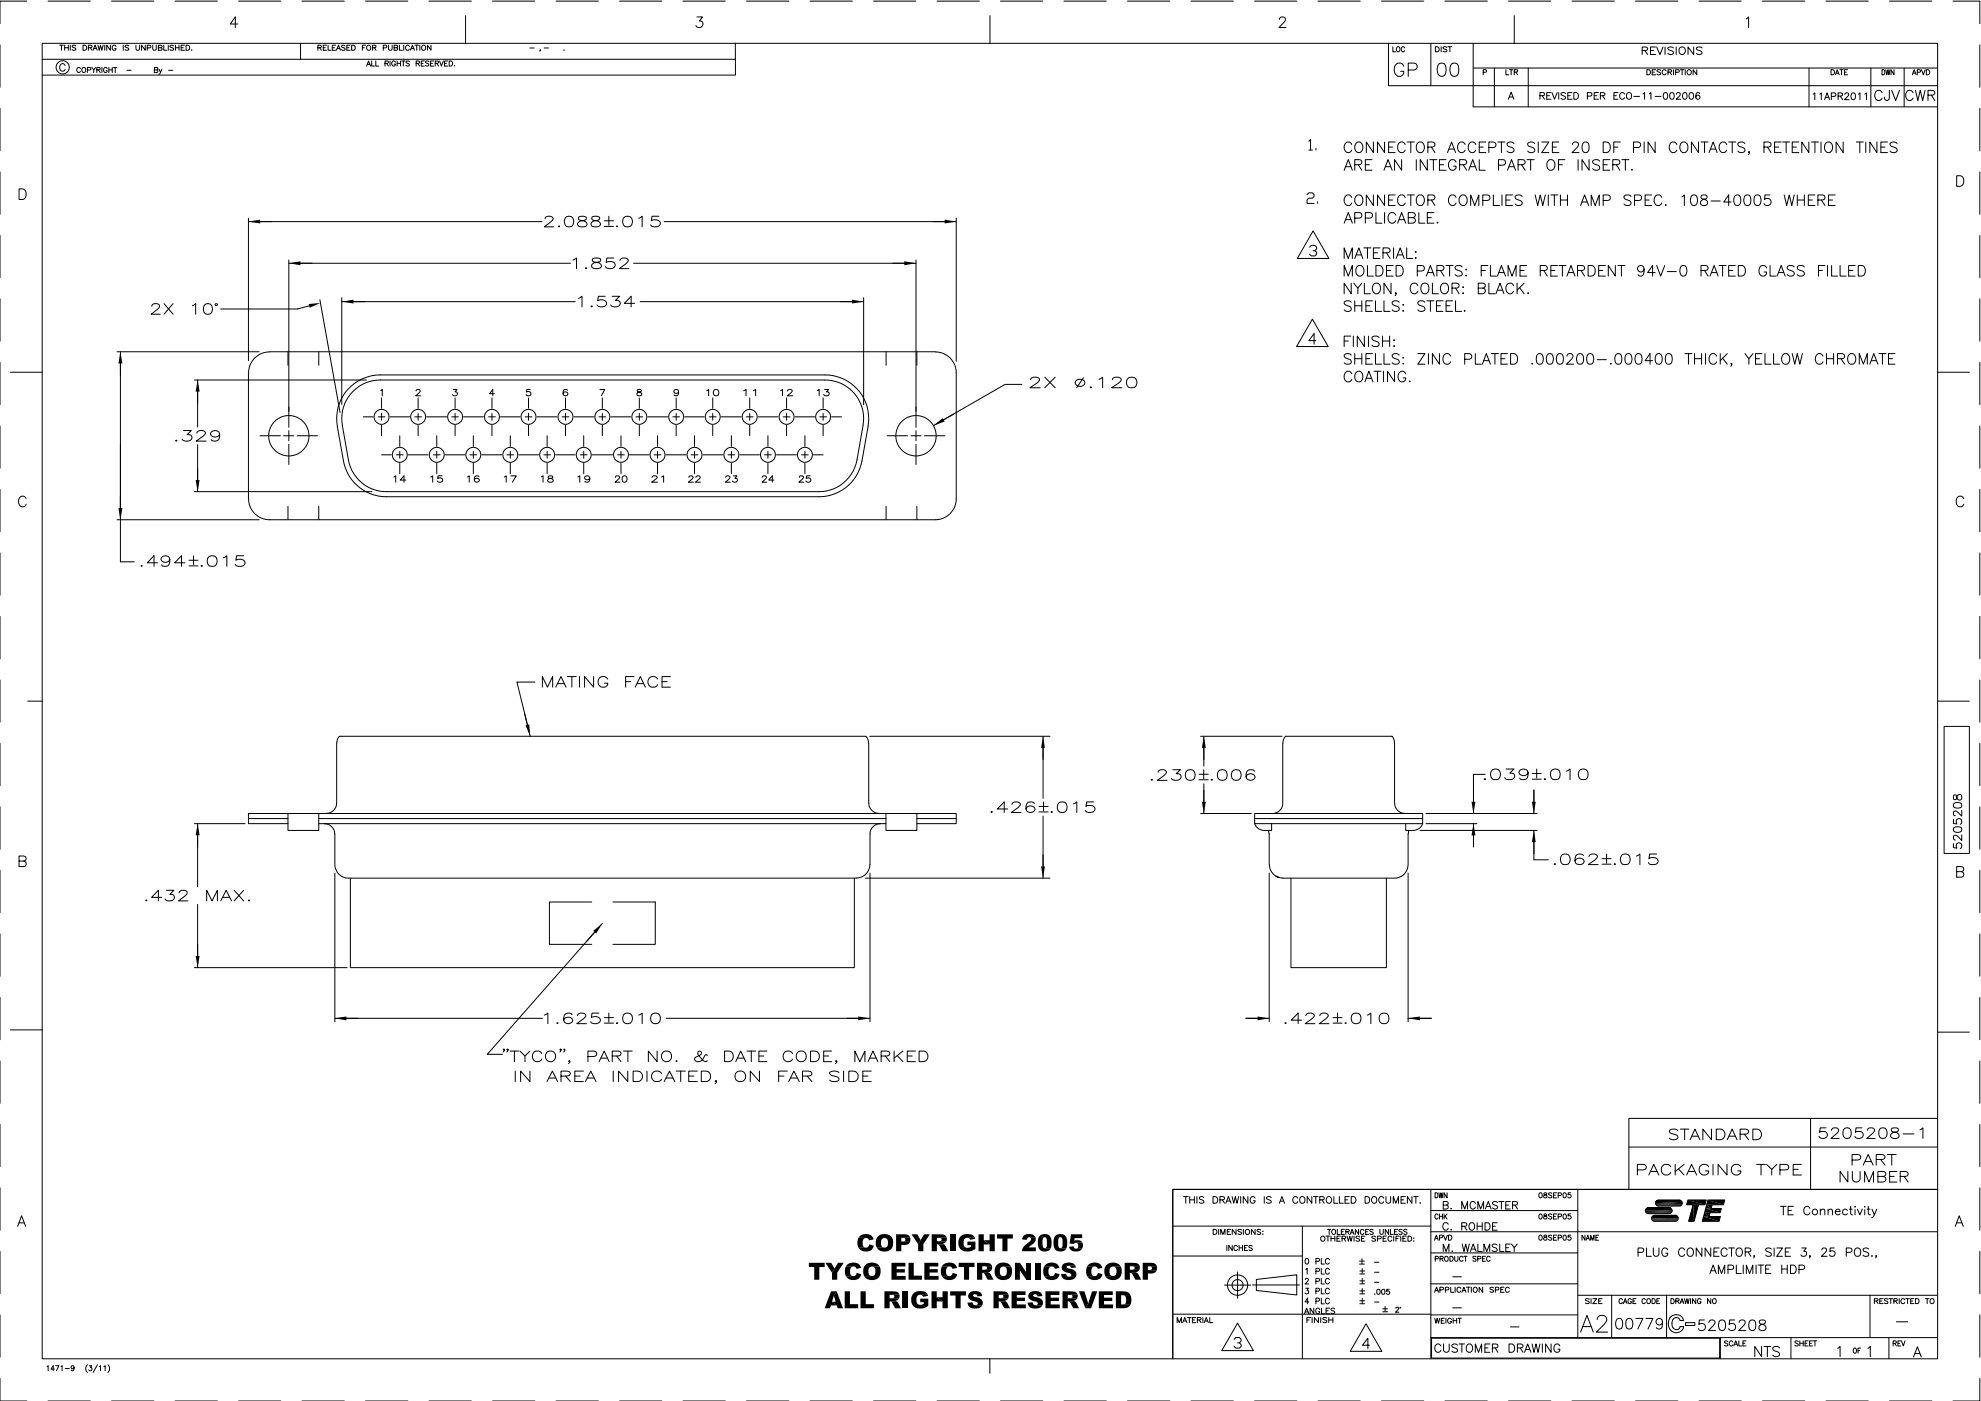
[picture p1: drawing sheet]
<svg xmlns="http://www.w3.org/2000/svg" width="594mm" height="420mm" viewBox="0 0 594 420" stroke-linecap="round" stroke-linejoin="round" font-family="sans-serif">
<g fill="none" stroke="#000" stroke-width=".3">
<path d="M0 13.5v12.7M8 .3h-8v6.8M12.7 13h568.4v394.5h-568.4zM12.7 17.8h207.9M14.4 .3h12.7M17.9 13.5h1.1M18.5 13.5v1.6M19.4 14.3h1.1M19.4 13.5v1.6M19.5 19.6a.83 .83 0 0 0-.9-.5 .83 .83 0 0 0-.7 .8v.6a.83 .83 0 0 0 .7 .8 .83 .83 0 0 0 .9-.5M20.5 13.5v1.6M21.1 13.5v1.6"/>
<path d="M22.7 13.8l-.3-.3-.6 .1-.1 .5 .9 .3 .1 .5-.3 .2-.8-.2M24.9 13.5h.5a.8 .8 0 0 1 .6 .8 .8 .8 0 0 1-.6 .8h-.5zM26.5 14.3l.9-.1 .2-.4-.4-.3h-.7v1.6M27.1 14.3l.5 .8M27.9 15.1l.6-1.6 .7 1.6M28.2 14.6h.7M29.4 13.5l.4 1.6 .3-1.6 .4 1.6 .4-1.6M31.4 13.5v1.6M33.1 13.5v1.6l-1.1-1.6v1.6M33.4 .3h12.7M34.8 13.9a.59 .59 0 0 0-.7-.4 .59 .59 0 0 0-.4 .6v.4a.57 .57 0 0 0 .5 .6 .57 .57 0 0 0 .6-.6h-.4M37 13.5v1.6"/>
<path d="M38.6 13.8l-.4-.3-.7 .3 .2 .3 .8 .4-.1 .5-.9-.1M40.8 13.5v1.1l.4 .5 .6-.2 .1-1.4M43.6 13.5v1.6l-1.1-1.6v1.6M44.2 14.4l.9-.1 .2-.5-.4-.3h-.7v1.6M45.8 13.5v1.1l.5 .5 .5-.2 .1-1.4M47.5 14.3l1-.2 .1-.3-.4-.3h-.7v1.6l1-.2 .1-.3-.4-.3M49.1 13.5v1.6h.9M50.5 13.5v1.6M52.1 13.8l-.4-.3-.6 .1v.5l.8 .3 .2 .5-.4 .2-.7-.2M52.5 .3h12.7M52.6 14.3h1.1M52.6 13.5v1.6"/>
<path d="M53.7 13.5v1.6M54.3 14.3h.6M55.3 13.5h-1v1.6h1M55.8 13.5h.5a.82 .82 0 0 1 .6 .8 .82 .82 0 0 1-.6 .8h-.5zM57.5 14.9h.1M71.3 7.2h-2.3l1.6-2.1v3.2M71.5 .3h12.7M90.1 13v4.8M90.6 .3h12.7M95.3 14.3l.9-.1 .2-.4-.4-.3h-.7v1.6M95.8 14.3l.6 .8M96.9 14.3h.6"/>
<path d="M97.9 13.5h-1v1.6h1M98.4 13.5v1.6h.9M99.7 14.3h.6M100.7 13.5h-1v1.6h1M100.9 15.1l.6-1.6 .6 1.6M101.1 14.6h.8M103.5 13.8l-.4-.3-.7 .3 .2 .3 .8 .4-.1 .5-.9-.1M104 14.3h.6M105 13.5h-1v1.6h1M105.5 13.5h.5a.82 .82 0 0 1 .5 .8 .82 .82 0 0 1-.5 .8h-.5zM108.7 14.3h.6M109.6 .3h12.7"/>
<path d="M109.6 13.5h-.9v1.6M109.9 19.8l.6-1.5 .6 1.5M110.2 19.3h.7M111.5 18.3v1.5h.9M111.7 14.3l.9-.1 .2-.4-.4-.3h-.7v1.6M112.3 14.3l.5 .8M112.7 18.3v1.5h.9M114.9 14.4l.9-.1 .2-.5-.4-.3h-.7v1.6M115.4 19l.9-.1 .1-.5-1-.1v1.5M116 19l.5 .8M116.5 13.5v1.1l.5 .5 .5-.2 .1-1.4M117 18.3v1.5"/>
<path d="M118.2 14.3l.9-.1 .2-.4-.4-.3h-.7v1.6l.9-.1 .2-.4-.4-.3M118.6 18.6a.57 .57 0 0 0-.7-.3 .57 .57 0 0 0-.4 .5v.4a.55 .55 0 0 0 .5 .6 .55 .55 0 0 0 .6-.6h-.4M119.1 18.3v1.5M119.1 19h1M119.8 13.5v1.6h.9M120.1 18.3v1.5M120.4 18.3h1.1M120.9 18.3v1.5M121.1 13.5v1.6M122.8 13.9a.59 .59 0 0 0-.7-.4 .59 .59 0 0 0-.5 .6v.4a.6 .6 0 0 0 .5 .6 .6 .6 0 0 0 .7-.4M122.8 18.5l-.9-.2-.1 .5 .8 .3 .2 .5-.4 .2-.6-.2M123.1 15.1l.6-1.6 .6 1.6"/>
<path d="M123.3 14.6h.8M124.5 13.5h1M124.8 19l.8-.1 .1-.5-.9-.1v1.5M125 13.5v1.6M125.3 19l.5 .8M125.9 13.5v1.6M126.3 19h.6M127.3 18.3h-1v1.5h1M128.6 18.5l-.3-.2-.7 .2 .1 .3 .9 .4-.1 .5-.5 .1-.4-.2M128.7 .3h12.7M129.1 19h.6M129.2 13.5v1.6l-1-1.6v1.6"/>
<path d="M130.1 18.3h-1v1.5h1M130.5 19l.9-.1v-.5l-.9-.1v1.5M131 19l.5 .8M131.8 18.3l.6 1.5 .6-1.5M133.3 19h.6M134.3 18.3h-1v1.5h1M134.7 18.3h.5a.81 .81 0 0 1 .5 .8 .81 .81 0 0 1-.5 .7h-.5zM136.3 19.6v.2zM139.6 4.7v8.3M147.7 .3h12.7M158.9 14.4h1.3M162.1 15h-.2h.2l-.2 .4"/>
<path d="M163.2 14.4h1.3M166.8 .3h12.7M169.1 14.9h.1M185.8 .3h12.7M204.8 .3h12.7M209 5.1h1.7l-.9 1.2a1.01 1.01 0 0 1 1.1 1.2 1.01 1.01 0 0 1-1.4 .8l-.7-.3-.1-.3M220.5 13l.1 9.5h-207.9M223.9 .3h12.7M242.9 .3h12.7M262 .3h12.7M281 .3h12.7M296.9 4.7v8.3"/>
<path d="M300 .3h12.7M319.1 .3h12.7M338.1 .3h12.7M357.2 .3h12.7M376.2 .3h12.7M383.7 5.8l.3-.6a1.04 1.04 0 0 1 1.4 .2 1.01 1.01 0 0 1-.4 1.3l-1.5 1.6h2.2M395.3 .3h12.6M414.3 .3h12.7M416.4 13v12.7h164.7M417.7 14v1.5h.8M419 14.1a.69 .69 0 0 1 .8 .7 .69 .69 0 0 1-.8 .7l-.2-.6zM421 19.9a1.46 1.46 0 0 0-1.7-1 1.46 1.46 0 0 0-1.2 1.5 1.75 1.75 0 0 0 .4 1.9 1.75 1.75 0 0 0 1.9 .4l.6-.8v-.5h-1"/>
<path d="M421.3 14.4a.52 .52 0 0 0-.7-.4 .52 .52 0 0 0-.4 .6v.3a.53 .53 0 0 0 .4 .6 .53 .53 0 0 0 .7-.3M429.1 13v12.7M430.4 14h.6a.8 .8 0 0 1 .6 .8 .8 .8 0 0 1-.6 .7h-.6zM431.6 19.1a1.36 1.36 0 0 1 1.9 .5 3.5 3.5 0 0 1-.4 3.1 1.27 1.27 0 0 1-1.9-.6 3.2 3.2 0 0 1 .4-3zM432.2 14v1.5M433.3 .3h12.7M433.9 14.2l-.4-.2-.8 .2 .2 .4 1 .5-.4 .4-.8-.2M434.2 14h1.2M434.8 14v1.5M435.4 19.1a1.36 1.36 0 0 1 1.9 .5 3.5 3.5 0 0 1-.4 3.1 1.26 1.26 0 0 1-1.9-.6 3.2 3.2 0 0 1 .4-3zM441.8 13v19h139.3M452.4 .3h12.7"/>
<path d="M454.1 4.7v8.3M471.4 .3h12.7M490.5 .3h12.7M492.5 15.2l1.4-.2 .2-.5-.2-.3-1.4-.1v2.2M493.3 15.2l.8 1.1M495 15.2h.9M496.5 14.1h-1.5v2.2h1.5M496.8 14.1l1 2.2 .9-2.2M499.3 14.1v2.2M501.8 14.4l-.6-.3-1 .3 .2 .5 1.3 .6 .1 .5a1.12 1.12 0 0 1-1.6 0M502.7 14.1v2.2M503.7 14.4a1.05 1.05 0 0 1 1.5 .1 1.05 1.05 0 0 1 0 1.4 1.05 1.05 0 0 1-1.5 .1l-.2-.5z"/>
<path d="M507.9 14.1v2.2l-1.7-2.2v2.2M509.5 .3h12.7M510.4 14.4l-.6-.3-1.1 .3 .3 .5 1.3 .6 .1 .5a1.18 1.18 0 0 1-1.7 0M523.6 5.7l.8-.6v3.2M528.5 .3h12.7M547.6 .3h12.7M566.6 .3h12.7M585.7 .3h8v6.8M593.7 13.5v12.7M0 32.5v12.7M24.1 20.6a.57 .57 0 0 0-.6-.4 .57 .57 0 0 0-.5 .6v.4a.56 .56 0 0 0 .5 .6 .56 .56 0 0 0 .6-.4M24.7 20.4l.1-.1a.72 .72 0 0 1 .9 .7 .72 .72 0 0 1-.9 .7l-.2-.5z"/>
<path d="M26.2 21h.9l.1-.6-1-.2v1.6M27.5 20.2l.6 .8v.8M28.7 20.2l-.6 .8M29 21l.9-.1 .2-.4-.2-.2-.9-.1v1.6M29.5 21l.6 .8M30.6 20.2v1.6M32.1 20.6a.55 .55 0 0 0-.6-.4 .55 .55 0 0 0-.4 .6v.4a.53 .53 0 0 0 .5 .6 .53 .53 0 0 0 .5-.6h-.3M32.6 20.2v1.6M32.6 21h1.1M33.7 20.2v1.6M34 20.2h1.1M34.5 20.2v1.6"/>
<path d="M38.1 21.1h1.2M46.3 21l.9-.1 .1-.5-1-.2v1.6l1-.2v-.5l-.3-.1M47.7 20.7l.4 1.1 .5-1.1M48.1 21.8l-.5 .5M50.5 21.1h1.4M422.3 21h1.7a1.07 1.07 0 0 0 1-1.4l-.4-.5-.6-.2h-1.7v4M441.8 20.4h139.3M444.8 21.7l.8-.1 .2-.4-.2-.2-.8-.1v1.5M448.1 20.4v11.6M451.6 20.9v1.5h.9M452.3 29.8l.9-2.2 .8 2.2M452.7 20.9h1"/>
<path d="M452.7 29.1h1M453.2 20.9v1.5M454.1 21.6l.9-.1 .1-.5-1-.1v1.5M454.6 21.6l.5 .8M458.3 20.4v11.6M461.8 28.7l1.2-.1 .1-.7-1.3-.1v2M462.5 28.7l.7 1.1M463.8 28.7h.9M465.1 27.8h-1.3v2h1.3M465.4 27.8l.8 2 .8-2M467.4 27.8v2M469.5 28l-.5-.2-.9 .2 .1 .4 1.2 .6 .1 .5-.5 .3-.9-.3"/>
<path d="M470.2 28.7h.7M471.4 27.8h-1.2v2h1.2M472 27.8h.6a1.05 1.05 0 0 1 .8 1 1.05 1.05 0 0 1-.8 1h-.6zM476 28.8l1.2-.1 .1-.8-1.3-.1v2M478.1 28.7h.8M479.3 27.8h-1.2v2h1.2M479.9 28.7l1.2-.1 .2-.4-.5-.4h-.9v2M480.6 28.7l.7 1.1M484 28.7h.8M485.2 27.8h-1.2v2h1.2M487.2 28.2a.74 .74 0 0 0-.9-.4 .74 .74 0 0 0-.6 .7 .84 .84 0 0 0 .3 1.1 .84 .84 0 0 0 1.1-.1l.1-.2M487.9 28a.84 .84 0 0 1 1.1-.1 .84 .84 0 0 1 .3 1.1 .76 .76 0 0 1-.8 .8 .76 .76 0 0 1-.7-.8z"/>
<path d="M490 28.9h1.7M492.7 28.2l.5-.4v2M493.9 20.9h.5a.79 .79 0 0 1 .5 .8 .79 .79 0 0 1-.5 .7h-.5zM494.6 28.2l.5-.4v2M495.5 21.6h.6M496.4 28.9h1.7M496.5 20.9h-1v1.5h1M498 21.1l-.9-.1-.1 .4 .8 .4 .2 .4-.4 .2-.7-.2M499.1 27.9a.68 .68 0 0 1 .9 .3l.1 .4a.85 .85 0 0 1-.7 1.2 1.25 1.25 0 0 1-.3-1.9zM499.7 21.3a.62 .62 0 0 0-.7-.4 .62 .62 0 0 0-.5 .6v.3a.61 .61 0 0 0 .5 .6 .61 .61 0 0 0 .7-.3M500.2 21.6l.9-.1 .2-.3-.2-.2-.9-.1v1.5M500.8 21.6l.5 .8"/>
<path d="M501 27.9l.3-.1a1.03 1.03 0 0 1 .8 1 1.03 1.03 0 0 1-.8 1 1.25 1.25 0 0 1-.3-1.9zM501.9 20.9v1.5M502.5 21.7l.9-.1 .2-.4-.2-.2-.9-.1v1.5M502.8 28.2l.3-.4 .6 .1 .2 .3-.3 .6-.9 1h1.3M503.9 20.9h1.1M504.4 20.9v1.5M504.9 27.9a.68 .68 0 0 1 .9 .3l.1 .4a.85 .85 0 0 1-.7 1.2 1.24 1.24 0 0 1-.3-1.9zM505.4 20.9v1.5M506.8 27.9l.3-.1a1.03 1.03 0 0 1 .8 1 1.03 1.03 0 0 1-.8 1 1.25 1.25 0 0 1-.3-1.9zM508.8 20.9v1.5l-1.1-1.5v1.5M509.7 28l-.4-.2a1.04 1.04 0 0 0-.8 .9 1.04 1.04 0 0 0 .7 1.1 .62 .62 0 0 0 .6-.7 .62 .62 0 0 0-.6-.6 .62 .62 0 0 0-.7 .6M542.5 20.4v11.6"/>
<path d="M543.8 28.2l.4-.3v2M545.7 28.2l.5-.3v2M547.2 29.9l.7-2 .8 2M547.5 29.2h.9M549.1 20.9h.5a.81 .81 0 0 1 .6 .8 .81 .81 0 0 1-.6 .7h-.5zM549.2 28.9l1.1-.1 .2-.3v-.5l-1.3-.1v2M550.4 22.4l.6-1.5 .6 1.5M550.6 21.9h.7M551.2 28.8l1.2-.1 .2-.3-.1-.4-1.3-.1v2M551.7 20.9h1M551.9 28.8l.7 1.1M552.2 20.9v1.5"/>
<path d="M553.1 21.6h.6M553.3 28.3l.1-.4h.6l.3 .1 .1 .4-1.2 1.5h1.3M554.1 20.9h-1v1.5h1M555.4 27.9h.3a1.05 1.05 0 0 1 .7 1 1.05 1.05 0 0 1-.7 1 1.3 1.3 0 0 1-.3-2zM557.3 28.2l.5-.3v2M559.2 28.2l.5-.3v2M561 20.4v11.6M564.4 20.9a.77 .77 0 0 1 .9 .8 .77 .77 0 0 1-.9 .7zM564.4 27.8a1.14 1.14 0 0 0-1.3-.7 1.14 1.14 0 0 0-.9 1.1 1.27 1.27 0 0 0 .4 1.6 1.27 1.27 0 0 0 1.7-.1l.1-.3M565.5 20.9l.3 1.5 .4-1.5 .3 1.5 .3-1.5M566.6 27.1v2.3a.79 .79 0 0 1-.9 .7 .8 .8 0 0 1-.5-1M567.3 27.1l1.2 3 1.1-3"/>
<path d="M568 20.9v1.5l-.9-1.5v1.5M571 20.4v11.6M573.5 22.4l.5-1.5 .6 1.5M573.7 27.8a1.13 1.13 0 0 0-1.3-.7 1.13 1.13 0 0 0-.9 1.1 1.27 1.27 0 0 0 .4 1.6 1.27 1.27 0 0 0 1.6-.1l.2-.3M573.7 21.9h.7M574.4 27.1l.7 3 .8-3 .7 3 .7-3M575 21.7l.8-.1v-.6l-.8-.1v1.5M576.2 20.9l.6 1.5 .5-1.5M577.7 20.9h.5a.81 .81 0 0 1 .5 .8 .81 .81 0 0 1-.5 .7h-.5zM578.2 28.5h1.3a.8 .8 0 0 0 .7-.9l-.3-.4-.4-.1h-1.3v3M579.2 28.5l1 1.6M593.7 32.5v12.7"/>
<path d="M0 51.6v12.7M5.7 56.6h1.1a1.7 1.7 0 0 1 1.1 1.6 1.7 1.7 0 0 1-1.1 1.6h-1.1zM392 58.4l.5-.6h1.1l.5 .6v.5l-.5 .5h-1.1l-.5 .5v1.1h2.1M392.5 42.4l.5-.6v3.2M392.5 45h1.1M394.6 44.5v.5M403.1 51.1l1.2-3.2 1.3 3.2M403.6 50h1.5M405.4 43.3a1.18 1.18 0 0 0-1.4-.7 1.18 1.18 0 0 0-.9 1.2 1.29 1.29 0 0 0 .5 1.8 1.29 1.29 0 0 0 1.8-.6M405.4 59.2a1.18 1.18 0 0 0-1.3-.7 1.18 1.18 0 0 0-1 1.1 1.41 1.41 0 0 0 .3 1.6 1.41 1.41 0 0 0 1.5 .3l.5-.6M406.3 49.4l1.8-.2 .3-.4-.1-.6-.7-.3h-1.3v3.2M406.9 42.8a1.45 1.45 0 0 1 1.7 .5 1.45 1.45 0 0 1 0 1.7 1.18 1.18 0 0 1-1.4 .8 1.18 1.18 0 0 1-.9-1.3 1.89 1.89 0 0 1 .6-1.7z"/>
<path d="M406.9 58.6a1.53 1.53 0 0 1 1.8 .7 1.53 1.53 0 0 1-.3 1.9 1.17 1.17 0 0 1-1.4 .4 1.17 1.17 0 0 1-.7-1.2 2.05 2.05 0 0 1 .6-1.8zM407.3 49.4l1.1 1.7M409.4 49.4h1.3M411.4 47.9h-2v3.2h2M411.9 42.6v3.2l-2.2-3.2v3.2M411.9 58.5v3.1l-2.2-3.1v3.1M415 51.1l1.3-3.2 1.2 3.2M415.2 42.6v3.2l-2.1-3.2v3.2M415.2 58.5v3.1l-2.1-3.1v3.1M415.5 50h1.5M416.4 44.1h1.2M416.4 60h1.2"/>
<path d="M418.4 42.6h-2v3.2h2M418.4 58.5h-2v3.1h2M420.3 47.9v3.2l-2.1-3.2v3.2M421.4 43.3a1.08 1.08 0 0 0-1.7-.5 1.86 1.86 0 0 0 .3 3 1.12 1.12 0 0 0 1.4-.8M421.4 59.2a1.15 1.15 0 0 0-1.3-.7 1.15 1.15 0 0 0-1 1.1 1.39 1.39 0 0 0 .3 1.6 1.39 1.39 0 0 0 1.6 .3l.4-.6M422 42.6h2.1M422 58.5h2.1M423.1 42.6v3.2M423.1 58.5v3.1M424.7 47.9v3.2M425.3 42.8a1.44 1.44 0 0 1 1.7 .4 1.44 1.44 0 0 1 0 1.8 1.08 1.08 0 0 1-1.7 .6 1.92 1.92 0 0 1 0-2.8zM425.3 58.6a1.54 1.54 0 0 1 1.8 .7 1.54 1.54 0 0 1-.3 1.9l-.3 .3a1.46 1.46 0 0 1-1.6-.5 1.46 1.46 0 0 1 0-1.8z"/>
<path d="M428 47.9v3.2l-2.1-3.2v3.2M428.2 44.1l1.8-.2a.72 .72 0 0 0 0-1.1l-1.8-.2v3.2M428.2 60h1.4a.86 .86 0 0 0 .7-.9l-.3-.5-1.8-.1v3.1M428.8 47.9h2.1M429.3 44.1l1 1.7M429.3 60l1 1.6M429.9 47.9v3.2M431.7 49.4h1.2M433.7 47.9h-2v3.2h2M434.1 45.8l1.2-3.2 1.2 3.2M434.6 44.7h1.5M436.7 48.6a1.18 1.18 0 0 0-1.4-.7 1.18 1.18 0 0 0-.9 1.2 1.41 1.41 0 0 0 .3 1.5 1.41 1.41 0 0 0 1.5 .3l.5-.6v-.5h-.8"/>
<path d="M436.7 59.2a1.18 1.18 0 0 0-1.4-.7 1.18 1.18 0 0 0-.9 1.1 1.41 1.41 0 0 0 .3 1.6 1.41 1.41 0 0 0 1.5 .3l.5-.6M437.7 49.4h1.4a.86 .86 0 0 0 .7-.9l-.3-.5-1.8-.1v3.2M438.2 58.6a1.53 1.53 0 0 1 1.8 .7 1.53 1.53 0 0 1-.3 1.9 1.17 1.17 0 0 1-1.4 .4 1.17 1.17 0 0 1-.7-1.2 2.05 2.05 0 0 1 .6-1.8zM438.8 49.4l1 1.7M439.4 43.3a1.15 1.15 0 0 0-1.4-.7 1.15 1.15 0 0 0-.9 1.2 1.3 1.3 0 0 0 .4 1.7 1.3 1.3 0 0 0 1.7-.2l.2-.3M440.4 51.1l1.3-3.2 1.1 3.2M440.9 50h1.5M442.6 43.3a1.15 1.15 0 0 0-1.4-.7 1.15 1.15 0 0 0-.9 1.2 1.3 1.3 0 0 0 .4 1.7 1.3 1.3 0 0 0 1.7-.2l.2-.3M443.6 47.9v3.2h1.8M443.6 44.1h1.2M445.6 42.6h-2v3.2h2M446.5 44.2h1.3a.82 .82 0 0 0 .8-.5 .82 .82 0 0 0-.3-.9l-1.8-.2v3.2"/>
<path d="M447.8 58.5v3.1h1.9M449.2 42.6h2.1M449.4 49.5h1.3a.83 .83 0 0 0 .8-.8 .83 .83 0 0 0-.8-.8h-1.3v3.2M450.3 42.6v3.2M450.4 58.5v3.1M451.6 60h1.2M452.1 51.1l1.2-3.2 1.2 3.2M452.5 50h1.5M453.6 58.5h-2v3.1h2M454 43.1a1.15 1.15 0 0 0-1.1-.6 1.15 1.15 0 0 0-.9 .8l.2 .5 1.2 .4a.76 .76 0 0 1 .6 .6 .76 .76 0 0 1-.3 .8 1.34 1.34 0 0 1-1.7-.3M455.3 49.4h1.3a.86 .86 0 0 0 .8-.9l-.3-.5-1.8-.1v3.2M456.3 49.4l1.1 1.7"/>
<path d="M456.5 58.9a1.18 1.18 0 0 0-1.2-.5 1.18 1.18 0 0 0-.9 .8l.6 .6a1.78 1.78 0 0 1 1.5 .9v.5a1.37 1.37 0 0 1-2.1 0M458 47.9h2.1M459 47.9v3.2M460.2 43.1a1.19 1.19 0 0 0-1.1-.6 1.19 1.19 0 0 0-1 .8l.3 .5 1.3 .4a.78 .78 0 0 1 .3 1.4 1.42 1.42 0 0 1-1.9-.3M460.4 58.5l.7 3.1 .8-3.1 .8 3.1 .7-3.1M461.3 42.6v3.2M462.4 42.6h2.1l-2.1 3.2h2.1M464.3 58.5v3.1M464.5 48a1.54 1.54 0 0 1 1.8 .7 1.54 1.54 0 0 1-.3 1.9 1.17 1.17 0 0 1-1.3 .4 1.17 1.17 0 0 1-.8-1.2 1.91 1.91 0 0 1 .6-1.8zM465.1 58.5h2.1M465.5 44.1h1.2M466.1 58.5v3.1"/>
<path d="M467.4 49.4h1.1M467.5 42.6h-2v3.2h2M468 60h2.1M468 58.5v3.1M469.3 47.9h-1.9v3.2M470.1 58.5v3.1M471.6 43.3l.1-.4 .5-.3 .9 .2a.74 .74 0 0 1 .1 1l-1.8 2h2.1M473.2 47.9v3.2M474.9 42.8a1.03 1.03 0 0 1 1.5 .4 2.83 2.83 0 0 1-.3 2.4 1.03 1.03 0 0 1-1.5-.4 2.48 2.48 0 0 1 .3-2.4zM476.5 47.9v3.2l-2.1-3.2v3.2M479.7 48.3a1.19 1.19 0 0 0-1.1-.5 1.19 1.19 0 0 0-1 .8 2.24 2.24 0 0 0 1.8 1.1l.3 .9a1.36 1.36 0 0 1-2.1 0M480.8 42.6h1a1.7 1.7 0 0 1 1.1 1.6 1.7 1.7 0 0 1-1.1 1.6h-1z"/>
<path d="M480.8 49.4h1.2M482.8 47.9h-2v3.2h2M483.7 49.4l1.8-.2 .3-.4-.2-.6-.6-.3h-1.3v3.2M484 44.1h1.2M484.7 49.4l1.1 1.7M485.9 42.6h-1.9v3.2M486.4 47.9h2.1M487.4 47.9v3.2M489.1 58.9a1.19 1.19 0 0 0-1.1-.5 1.19 1.19 0 0 0-1 .8l.3 .4 1.2 .5a.78 .78 0 0 1 .6 .6 .78 .78 0 0 1-.3 .8 1.42 1.42 0 0 1-1.8-.3M489.2 50.9h.3l-.1 .2zM489.9 44.2h1.3a.83 .83 0 0 0 .8-.8 .83 .83 0 0 0-.8-.8h-1.3v3.2M493.1 42.6v3.2"/>
<path d="M493.4 60h1.1M495.3 58.5h-1.9v3.1h1.9M496.4 42.6v3.2l-2.2-3.2v3.2M498.3 59.2a1.18 1.18 0 0 0-1.3-.8 1.18 1.18 0 0 0-.9 1.2 1.39 1.39 0 0 0 .3 1.6 1.39 1.39 0 0 0 1.5 .3l.4-.6M502.9 43.3a1.17 1.17 0 0 0-1.4-.7 1.17 1.17 0 0 0-.9 1.2 1.37 1.37 0 0 0 .3 1.5 1.37 1.37 0 0 0 1.5 .3l.5-.6M504.4 42.8a1.46 1.46 0 0 1 1.6 .4 1.46 1.46 0 0 1 .1 1.8 1.17 1.17 0 0 1-1.4 .8 1.17 1.17 0 0 1-.9-1.3 2.05 2.05 0 0 1 .6-1.7zM504.4 59.1l.7-.6v3.1M507.4 58.6a1.03 1.03 0 0 1 1.5 .5 2.03 2.03 0 0 1-.7 2.5h-.4a2.05 2.05 0 0 1-.4-3zM509.4 42.6v3.2l-2.2-3.2v3.2M510.1 42.6h2.1M510.3 58.6l-.2 .6 .5 .4a1.32 1.32 0 0 1 1.5 1.4 1.11 1.11 0 0 1-1.3 .7 1.11 1.11 0 0 1-.9-1.1 1.94 1.94 0 0 1 1.9-1.1l.1-.6a1.19 1.19 0 0 0-1.6-.3zM511.2 42.6v3.2"/>
<path d="M512.5 45.8l1.3-3.2 1.1 3.2M513 44.7h1.5M517.8 43.3a1.18 1.18 0 0 0-1.3-.7 1.18 1.18 0 0 0-1 1.2 1.31 1.31 0 0 0 .5 1.7 1.31 1.31 0 0 0 1.7-.2l.1-.3M518.4 42.6h2.1M519.5 42.6v3.2M520.4 58.6a1.03 1.03 0 0 1 1.5 .5 2.03 2.03 0 0 1-.7 2.5h-.4a2.05 2.05 0 0 1-.4-3zM523.3 43.1a1.18 1.18 0 0 0-1.2-.6 1.18 1.18 0 0 0-.9 .8l.6 .6a1.67 1.67 0 0 1 1.5 1v.4a1.37 1.37 0 0 1-2.1 0M523.4 58.6a1.09 1.09 0 0 1 1.5 .5 2.82 2.82 0 0 1-.3 2.4 1.02 1.02 0 0 1-1.5-.5 2.58 2.58 0 0 1 .3-2.4zM524.6 45.6l-.1 .2-.2-.2h.3l-.3 .8M526.5 58.6a1.05 1.05 0 0 1 1.4 .5 2.48 2.48 0 0 1-.3 2.4 1.03 1.03 0 0 1-1.5-.5 2.77 2.77 0 0 1 .4-2.4zM529 44.1h1.4l.6-.3a.74 .74 0 0 0-.2-1l-1.8-.2v3.2M530.1 44.1l1 1.7"/>
<path d="M530.8 58.5h-1.5l-.1 1.3a1.12 1.12 0 0 1 1.7 0 1.12 1.12 0 0 1-.3 1.7 1.12 1.12 0 0 1-1.6-.5M532.2 44.1h1.2M534.2 42.6h-2v3.2h2M534.6 42.6h2.1M535.1 58.5l.7 3.1 .8-3.1 .7 3.1 .8-3.1M535.6 42.6v3.2M537.5 44.1h1.2M539 60h2.1M539 58.5v3.1M539.5 42.6h-2v3.2h2M541.1 58.5v3.1M542.3 60h1.2"/>
<path d="M542.5 42.6v3.2l-2.2-3.2v3.2M543.2 42.6h2.1M544.3 58.5h-2v3.1h2M544.3 42.6v3.2M545.2 60l1.8-.2 .3-.4-.1-.6-.7-.3h-1.3v3.1M546.1 42.6v3.2M546.2 60l1.1 1.6M547.7 42.8a1.44 1.44 0 0 1 1.7 .4 1.44 1.44 0 0 1 0 1.8 1.15 1.15 0 0 1-1.3 .8 1.15 1.15 0 0 1-.9-1.3 1.76 1.76 0 0 1 .5-1.7zM548.3 60h1.3M550.3 58.5h-2v3.1h2M552.7 42.6v3.2l-2.1-3.2v3.2M556.7 42.6h2.1"/>
<path d="M557.7 42.6v3.2M559.5 42.6v3.2M562.9 42.6v3.2l-2.2-3.2v3.2M564 44.1h1.3M566 42.6h-2v3.2h2M568.9 43.1a1.19 1.19 0 0 0-1.1-.6 1.19 1.19 0 0 0-1 .8l.3 .5 1.2 .4a.78 .78 0 0 1 .6 .6 .78 .78 0 0 1-.3 .8 1.42 1.42 0 0 1-1.8-.3M586.8 52.7h1a1.69 1.69 0 0 1 1.1 1.6 1.69 1.69 0 0 1-1.1 1.6h-1zM593.7 51.6v12.7M0 70.6v12.7M74.5 65.4v42.8M74.5 66.5h88M86.6 78v50.1"/>
<path d="M86.6 79h84.5M163.4 65.6l.3-.4a1.49 1.49 0 0 1 2.2 .2v.4l-.7 .7-2 1.5h2.8M167.4 67.9l.2-.2 .3 .2zM169.8 65a1.46 1.46 0 0 1 1.7 .1 1.46 1.46 0 0 1 .5 1.6 1.43 1.43 0 0 1-1.6 1.3 1.43 1.43 0 0 1-1.2-1.8l.3-.8zM171.8 78l1.1-.6v3.2M173.7 65l-.3 .6a2.41 2.41 0 0 0 2 .8l.5 .3a.79 .79 0 0 1-.3 1.2 2.12 2.12 0 0 1-2.4-.5 1.14 1.14 0 0 1 1.3-1.2l1.1-.3 .3-.6a1.85 1.85 0 0 0-2.2-.3zM177.6 65l-.1 .6a2.42 2.42 0 0 0 2 .8l.5 .6v.4a1.86 1.86 0 0 1-2.8 0 1.13 1.13 0 0 1 1.2-1.2l1.2-.3 .2-.6a1.85 1.85 0 0 0-2.2-.3zM177.8 77.5l-.2 .6 .7 .5a2.07 2.07 0 0 1 2 .9v.4a1.91 1.91 0 0 1-2.9 0 1.14 1.14 0 0 1 1.3-1.2l1.2-.3 .2-.6a2.2 2.2 0 0 0-2.3-.3zM181.2 66.2h2.8M181.2 67.9h2.8M182.6 64.9v2.7M184.1 77.4h-2.1l-.2 1.3a1.89 1.89 0 0 1 2.7 .6 1.64 1.64 0 0 1-1.3 1.3 1.64 1.64 0 0 1-1.6-.7"/>
<path d="M184.8 67.9l.2-.2 .3 .2zM185.9 78.1a1.42 1.42 0 0 1 2.5-.1v.3l-.6 .7-2.1 1.6h2.9M190 79h84.7M191.6 65.4l1-.5v3.1M197.6 64.9h-2.1l-.2 1.3a1.88 1.88 0 0 1 2.7 .6 1.59 1.59 0 0 1-1 1.3 1.59 1.59 0 0 1-1.7-.4l-.2-.3M199.2 66.5h87.6M274.7 78v50.1M286.8 65.4v42.9M392.7 74.1l.6-.5h1l.5 .5v.5l-.5 .6h-.5M393.8 69.3l4.7 8.2h-9.5zM394.3 75.2l.5 .5v.5l-.5 .6h-1l-.6-.6M395.1 60.5v.5"/>
<path d="M403.1 66.9l1.2-3.1 1.3 3.1M403.1 77.5v-3.2l1.2 3.2 1.3-3.2v3.2M403.6 65.9h1.5M406.3 65.4l1.8-.1a.85 .85 0 0 0 .3-.9 .85 .85 0 0 0-.8-.6h-1.3v3.1M406.3 77.5l1.2-3.2 1.2 3.2M406.7 76.5h1.6M407.2 79.8a1.52 1.52 0 0 1 1.8 .6 1.52 1.52 0 0 1-.3 1.9 1.14 1.14 0 0 1-1.3 .5 1.14 1.14 0 0 1-.8-1.2 1.9 1.9 0 0 1 .6-1.8zM409 74.3h2.1M409.4 65.4l1.9-.1a.85 .85 0 0 0 .3-.9 .85 .85 0 0 0-.8-.6h-1.4v3.1M410.1 79.6v3.2h1.8M410.1 74.3v3.2M411.9 75.8h1.2"/>
<path d="M412.6 79.6h1.1a1.69 1.69 0 0 1 1.1 1.6 1.69 1.69 0 0 1-1.1 1.6h-1.1zM412.6 63.8v3.1h1.8M413.8 74.3h-1.9v3.2h1.9M414.7 75.8l1.9-.1 .3-.5-.2-.6-.6-.3h-1.4v3.2M415.2 63.8v3.1M415.8 75.8l1.1 1.7M417.8 79.6h-2v3.2h2M417.9 74.3v3.2M418.6 64.5a1.18 1.18 0 0 0-1.4-.8 1.18 1.18 0 0 0-.9 1.2 1.39 1.39 0 0 0 .3 1.6 1.39 1.39 0 0 0 1.5 .3l.5-.6M418.7 79.6h1a1.69 1.69 0 0 1 1.1 1.6 1.69 1.69 0 0 1-1.1 1.6h-1zM418.7 77.5l1.2-3.2 1.2 3.2M419.1 66.9l1.2-3.1 1.3 3.1"/>
<path d="M419.1 76.5h1.6M419.6 65.9h1.5M421.9 74.3v3.2h1.8M422.3 65.3h1.4a.86 .86 0 0 0 .7-1l-.3-.4-1.8-.1v3.1h1.4a.85 .85 0 0 0 .7-.6 .85 .85 0 0 0-.3-.9l-.4-.1M424.6 75.4l.1 .1-.1 .2zM424.6 77.2l.1 .1-.1 .2zM425.5 63.8v3.1h1.8M428 65.3h1.3M430 63.8h-2v3.1h2M430.9 66.8h.3l-.1 .1zM433.7 79.6h2.1M434.7 79.6v3.2"/>
<path d="M441 61.6v-3.1l1.3 3.1 1.2-3.1v3.1M444.7 60.1l1.8-.1a.85 .85 0 0 0 .3-.9 .85 .85 0 0 0-.8-.6h-1.3v3.1M446.2 79.6h-2v3.2M447 79.6v3.2h1.8M457.8 79.6h-2v3.2h2M467.1 79.6h-2v3.2h2M467.5 79.6h2.1M468.5 79.6v3.2M474 61.6l1.2-3.1 1.2 3.1M474.4 60.6h1.6M476.2 79.6h1.1a1.69 1.69 0 0 1 1.1 1.6 1.69 1.69 0 0 1-1.1 1.6h-1.1zM477.2 61.6v-3.1l1.2 3.1 1.2-3.1v3.1"/>
<path d="M480.8 60.1l1.8-.1a.85 .85 0 0 0 .3-.9 .85 .85 0 0 0-.7-.6h-1.4v3.1M481.4 79.6h-2v3.2h2M484.4 79.6v3.2l-2.1-3.2v3.2M485.2 79.6h2.1M486.2 79.6v3.2M490.2 60.1h1.3a.83 .83 0 0 0 .8-.8 .83 .83 0 0 0-.8-.8h-1.3v3.1M496.8 79.6l1.2 3.2 1.2-3.2M499.5 61.3l.2 .2-.2 .1zM504.2 79.8a1.03 1.03 0 0 1 1.5 .4 1.63 1.63 0 0 1-1 2.6 2.05 2.05 0 0 1-.5-3zM513.1 60.3h2.8M515.5 79.6h2.2M516.6 79.6v3.2"/>
<path d="M519.2 60.6h-2.3l1.5-2.1v3.1M520.4 79.6h-2v3.2h2M521.3 79.6h1.1a1.69 1.69 0 0 1 1.1 1.6 1.69 1.69 0 0 1-1.1 1.6h-1.1zM530.8 79.6v3.2h1.8M547.3 79.6h-2v3.2M548 79.6v3.2M549.3 79.6v3.2h1.8M551.8 79.6v3.2h1.8M556.3 79.6h-1.9v3.2h1.9M557.3 79.6h1a1.69 1.69 0 0 1 1.1 1.6 1.69 1.69 0 0 1-1.1 1.6h-1zM593.7 70.6v12.7M0 89.6v12.7"/>
<path d="M45.5 91.8l.2-.4a1.36 1.36 0 0 1 2.1 .3l-.6 1.1-1.9 1.4h2.7M49.2 91.1l2.7 3.1M51.9 91.1l-2.7 3.1M57.7 91.7l1-.6v3.1M61.6 91.2a1.43 1.43 0 0 1 1.6 .1 1.43 1.43 0 0 1 .5 1.6 1.39 1.39 0 0 1-1.6 1.3 1.39 1.39 0 0 1-1.1-1.8l.2-.7zM92.7 91.7l-3.5 1h-23M95.9 89.9l6.1 33.8M102.5 89.3v32M102.5 90.5h70M173.5 89.5l1-.6v3.1M175.6 80.4h.4l-.2 .2zM177.2 91.9h.4l-.2 .1z"/>
<path d="M181.5 88.9h-2l-.3 1.3a1.85 1.85 0 0 1 2.7 .6 1.63 1.63 0 0 1-1.2 1.2 1.63 1.63 0 0 1-1.7-.6M183.6 88.9h2.2l-1.2 1.2a1.09 1.09 0 0 1 1.4 .7 1.63 1.63 0 0 1-1.2 1.2 1.63 1.63 0 0 1-1.7-.6M190.3 91h-3.1l2.1-2.1v3.1M192 90.5h67M259 89.3v32.1M393.6 95.7l4.7 8.2h-9.5zM403.1 82.8v-3.2l1.2 3.2 1.3-3.2v3.2M405.2 84.9v3.2l-2.1-3.2v3.2M405.2 90.6a1.23 1.23 0 0 0-2.1 .3 1.98 1.98 0 0 0 1.8 1.1 .76 .76 0 0 1 0 1.2 1.42 1.42 0 0 1-1.8-.3M406 84.9l1.2 1.5v1.7M406.3 90.2v3.2M406.3 91.7h2.1"/>
<path d="M408.4 84.9l-1.2 1.5M408.4 90.2v3.2M409.2 84.9v3.2h1.8M409.6 91.7h1.2M411.6 90.2h-2v3.2h2M411.9 85.3a1.18 1.18 0 0 1 1.3-.3 1.18 1.18 0 0 1 .8 1.1 1.38 1.38 0 0 1-.3 1.5 1.38 1.38 0 0 1-1.5 .3 1.95 1.95 0 0 1-.3-2.6zM412.5 90.2v3.2h1.8M415 90.2v3.2h1.9M415.8 81.1h1.2M417.2 84.9v3.2l-2.2-3.2v3.2M418.7 87.9l-.1 .2-.2-.2 .2-.1 .1 .1-.3 .8M419.6 90.6a1.21 1.21 0 0 0-2.1 .3l.3 .5 1.2 .5a.76 .76 0 0 1 .6 .5 .76 .76 0 0 1-.3 .8 1.35 1.35 0 0 1-1.8-.3"/>
<path d="M420.7 91.4h.3l-.2 .2zM420.8 93l.2 .2-.2 .2zM425 81.3h1.4a.85 .85 0 0 0 .7-.6 .85 .85 0 0 0-.3-.9l-1.8-.2v3.2M425.2 85.6a1.18 1.18 0 0 0-1.3-.7 1.18 1.18 0 0 0-1 1.2 1.39 1.39 0 0 0 .3 1.5 1.39 1.39 0 0 0 1.5 .3l.5-.6M426.4 85.3a1.18 1.18 0 0 1 1.3-.3 1.18 1.18 0 0 1 .8 1.1 1.39 1.39 0 0 1-.3 1.5 1.39 1.39 0 0 1-1.5 .3 2.01 2.01 0 0 1-.3-2.6zM427.3 90.6a1.21 1.21 0 0 0-2.1 .3l.3 .5 1.2 .5a.76 .76 0 0 1 .6 .5 .76 .76 0 0 1-.3 .8 1.34 1.34 0 0 1-1.8-.3M427.7 82.8l1.3-3.2 1.1 3.2M427.9 90.2h2.1M428.2 81.7h1.5M429 90.2v3.2M429.6 84.9v3.2h1.8M430.8 91.7h1.2"/>
<path d="M430.9 81.1l1.8-.1 .3-.5-.1-.6-.6-.3h-1.4v3.2M432 81.1l1 1.7M432.3 85.3a1.18 1.18 0 0 1 1.3-.3 1.18 1.18 0 0 1 .8 1.1 1.37 1.37 0 0 1-.3 1.5 1.37 1.37 0 0 1-1.5 .3 1.94 1.94 0 0 1-.3-2.6zM432.7 90.2h-1.9v3.2h1.9M433.7 91.7h1.1M435.4 86.4l1.9-.1 .3-.5-.2-.6-.6-.3h-1.4v3.2M435.6 90.2h-1.9v3.2h1.9M436.5 90.2v3.2h1.8M436.5 86.4l1.1 1.7M438.5 80.1a1.21 1.21 0 0 0-2.1 .3l.3 .4 1.2 .5a.79 .79 0 0 1 .3 1.3 1.42 1.42 0 0 1-1.8-.3M438.6 86.1h.3l-.1 .2zM438.8 87.8v.3l-.2-.2z"/>
<path d="M439.2 93v.4l-.1-.2zM439.7 80.7l.1 .1-.1 .2zM439.7 82.5l.1 .1-.1 .2zM443.3 86.4l1.8-.1a.76 .76 0 0 0 0-1.3l-1.8-.1v3.2h1.4a.85 .85 0 0 0 .8-.9 .85 .85 0 0 0-.8-.8M444.2 81.1h1.2M446.5 84.9v3.2h1.8M448.6 88.1l1.2-3.2 1.2 3.2M449.1 82.8l1.2-3.2 1.2 3.2M449.1 87h1.5M449.5 81.7h1.5M452.2 82.8v-3.2l1.2 3.2 1.3-3.2v3.2M453.9 85.6a1.18 1.18 0 0 0-1.3-.7 1.18 1.18 0 0 0-1 1.2 1.41 1.41 0 0 0 .3 1.5 1.41 1.41 0 0 0 1.5 .3l.5-.6"/>
<path d="M455 84.9v3.2M455.7 86.3l1.4 1.8M455.8 81.1h1.3M457.1 84.9l-2.1 2.1M458.3 87.8l.1 .1-.1 .2zM461.9 81.1l1.8-.1 .3-.5-.1-.6-.6-.3h-1.4v3.2M463 81.1l1 1.7M465.1 81.1h1.2M469.9 82.8l1.2-3.2 1.2 3.2M470.4 81.7h1.5M473.1 81.1l1.8-.1 .3-.5-.1-.6-.7-.3h-1.3v3.2M474.1 81.1l1.1 1.7"/>
<path d="M479.4 81.1h1.3M493.1 80.7a1 1 0 0 1-1.4 .8 1 1 0 0 1-.4-1.5 1 1 0 0 1 1.6 .1 2.73 2.73 0 0 1-.3 2.5 .89 .89 0 0 1-1.4-.3M496.4 81.7h-2.3l1.5-2.1v3.2M500 81.4h2.7M510.1 81.1l1.8-.1a.76 .76 0 0 0 0-1.2l-1.8-.2v3.2M511.2 81.1l1 1.7M512.8 82.8l1.3-3.2 1.1 3.2M513.3 81.7h1.5M518.4 81.1h1.2M529.8 80.4a1.15 1.15 0 0 0-1.3-.8 1.15 1.15 0 0 0-1 1.2 1.37 1.37 0 0 0 .3 1.5 1.37 1.37 0 0 0 1.5 .3l.3-.3 .2-.7h-.8M532.9 82.8l1.3-3.2 1.1 3.2M533.4 81.7h1.5"/>
<path d="M538.1 80.1a1.21 1.21 0 0 0-2.2 .3 2.22 2.22 0 0 0 1.9 1l.3 .9a1.35 1.35 0 0 1-2.2 0M541.1 80.1a1.21 1.21 0 0 0-2.1 .3l.3 .4 1.2 .5a.79 .79 0 0 1 .3 1.3 1.42 1.42 0 0 1-1.8-.3M545.3 81.1h1.2M554.4 81.1h1.2M593.7 89.6v12.7M0 108.7v12.7M3.1 111.6h9.6M35.1 105.5h42.6M36.1 105.5v63h4.2M58.3 114h51.6M59.3 114v14.1M80.8 105.5a6.3 6.3 0 0 0-6.3 6.3v37.8a6.2 6.2 0 0 0 6.3 6.3h199.7a6.2 6.2 0 0 0 6.3-6.3v-37.8a6.2 6.2 0 0 0-6.3-6.3"/>
<path d="M80.8 105.5h199.7M86.4 105.5v4.1M95.6 105.5v4.1M106 117.3a11.5 11.5 0 0 1 8-3.3h133.3a11.6 11.6 0 0 1 11.5 13.6l-1.8 10.3a11.6 11.6 0 0 1-11.4 9.5h-129.7a11.6 11.6 0 0 1-11.4-9.5l-1.8-10.4a11.6 11.6 0 0 1 3.3-10.2zM114.2 117.2l.4-.4v1.9M114.4 119.3v3.2M124.8 117.3l.4-.5 .6 .1 .2 .3-.3 .6-1 .9h1.4M125.4 119.3v3.2M135.9 116.8h1.2l-.7 .7a.63 .63 0 0 1 .8 .7 .63 .63 0 0 1-.9 .5l-.6-.4M136.5 119.3v3.2M147.5 119.3v3.2M148.3 118.1h-1.5l1-1.3v1.9"/>
<path d="M158.5 119.3v3.2M159 116.8h-1l-.1 .8a.74 .74 0 0 1 1.1 0 .74 .74 0 0 1-.2 1.1 .74 .74 0 0 1-1-.4M169.6 119.3v3.2M170.2 117.1l-.1-.2a.95 .95 0 0 0-1.3 .6 .95 .95 0 0 0 .7 1.2l.5-.1a.67 .67 0 0 0-.2-1.1 .67 .67 0 0 0-.9 .6M179.9 116.8h1.5l-1.1 1.9M180.6 119.3v3.2M191.2 116.9v.5l.9 .3 .3 .4a.69 .69 0 0 1-.7 .6 .69 .69 0 0 1-.6-.8l1.2-.6-.1-.4zM191.7 119.3v3.2M202.8 119.3v3.2M203.5 117.4a.67 .67 0 0 1-1 .6 .67 .67 0 0 1-.1-1.1l.3-.1a.94 .94 0 0 1 .8 1.2 .94 .94 0 0 1-1.2 .6l-.1-.2M212 117.2l.5-.4v1.9M213.7 119.3v3.2"/>
<path d="M223 117.2l.7-.4v1.9M224.8 119.3v3.2M225.9 117.2l.7-.4v1.9M234.1 117.2l.6-.4v1.9M235.9 119.3v3.2M236.2 117.3l.4-.5 .8 .1 .2 .3-.4 .6-1.1 .9h1.6M245.1 117.2l.6-.4v1.9M246.8 119.3v3.2M247.3 116.8h1.2l-.6 .7 .6 .2a.61 .61 0 0 1-.2 .9l-.7 .1-.6-.4M265.7 105.5v4.1M275 105.5v4.1M306.5 115.3h-5.1l-21.4 12.3"/>
<path d="M309.1 113.9a1.54 1.54 0 0 1 2.6-.2v.3l-.6 .8-2.2 1.5h3.1M313.3 113.1l3.1 3.2M316.4 113.1l-3.1 3.2M322.7 114.2a1.57 1.57 0 0 1 2.6 .7 1.49 1.49 0 0 1-1.5 1 1.49 1.49 0 0 1-1.3-1.3zM324.9 113.3l-2 3M326.9 116.2l.2-.2 .2 .2zM329.6 113.7l1.1-.6v3.2M333.6 113.9a1.54 1.54 0 0 1 2.7-.2v.3l-.7 .8-2.2 1.5h3.1M394.6 102.2h-2.1l1.6-2.2v3.2M403.1 102.3h1.2M405.1 100.8h-2v3.1M405.2 106.5a1.19 1.19 0 0 0-1.1-.5 1.19 1.19 0 0 0-1 .8 1.98 1.98 0 0 0 1.8 1.1 .76 .76 0 0 1 0 1.2 1.57 1.57 0 0 1-1.8-.3"/>
<path d="M405.4 112.1a1.18 1.18 0 0 0-1.4-.8 1.18 1.18 0 0 0-.9 1.3 1.41 1.41 0 0 0 .3 1.5 1.41 1.41 0 0 0 1.5 .3l.5-.6M405.8 100.8v3.1M406.3 106v3.2M406.3 107.6h2.1M406.9 111.5a1.47 1.47 0 0 1 1.7 .5 1.47 1.47 0 0 1 0 1.8 1.18 1.18 0 0 1-1.4 .7 1.18 1.18 0 0 1-.9-1.2 1.91 1.91 0 0 1 .6-1.8zM408.4 106v3.2M409.2 100.8v3.1l-2.2-3.1v3.1M409.3 114.5l1.2-3.2 1.2 3.2M409.6 107.6h1.2M409.7 113.5h1.6M410.4 100.8v3.1M411.6 106h-2v3.2h2"/>
<path d="M412 111.3h2.1M412.5 106v3.2h1.8M413.1 111.3v3.2M413.6 101.2a1.23 1.23 0 0 0-2.2 .3l.3 .5 1.2 .4a.78 .78 0 0 1 .6 .6 .78 .78 0 0 1-.2 .8 1.58 1.58 0 0 1-1.9-.3M414.6 102.3h2.1M414.6 100.8v3.1M414.9 111.3v3.2M415 106v3.2h1.9M416.7 100.8v3.1M417.9 102h.3l-.1 .2zM417.9 103.8l.2-.2 .1 .2zM418.2 111.3v3.2l-2.1-3.2v3.2"/>
<path d="M419.6 106.5a1.18 1.18 0 0 0-1.1-.5 1.18 1.18 0 0 0-1 .8l.3 .5 1.2 .4a.76 .76 0 0 1 .6 .6 .76 .76 0 0 1-.3 .8 1.49 1.49 0 0 1-1.8-.3M420.8 107.1l.2 .2-.2 .1zM420.8 108.9l.2 .2-.2 .1zM421.6 112.1a1.18 1.18 0 0 0-1.4-.8 1.18 1.18 0 0 0-.9 1.3 1.41 1.41 0 0 0 .3 1.5 1.41 1.41 0 0 0 1.5 .3l.5-.6v-.5h-.8M422.7 114.2l.2 .2-.2 .1zM425.2 106h2.1l-2.1 3.2h2.1M428.4 106v3.2M431.7 106v3.2l-2.1-3.2v3.2M435 106.8a1.18 1.18 0 0 0-1.3-.8 1.18 1.18 0 0 0-1 1.3 1.39 1.39 0 0 0 .3 1.5 1.39 1.39 0 0 0 1.6 .3l.4-.6M439.2 107.7h1.4a.85 .85 0 0 0 .8-.8 .85 .85 0 0 0-.8-.9h-1.4v3.2M442.4 106v3.2h1.8M444.5 109.2l1.2-3.2 1.3 3.2"/>
<path d="M445 108.2h1.5M447.3 106h2.1M448.3 106v3.2M450.1 107.6h1.2M452.1 106h-2v3.2h2M453 106h1a1.7 1.7 0 0 1 1.1 1.6 1.7 1.7 0 0 1-1.1 1.6h-1zM459.3 109.1l.2-.2 .2 .2zM461.1 106.2a1.01 1.01 0 0 1 1.6 .5 2.51 2.51 0 0 1-.3 2.4 1.08 1.08 0 0 1-1.6-.5 2.84 2.84 0 0 1 .3-2.4zM464.2 106.2a.96 .96 0 0 1 1.5 .5 2.53 2.53 0 0 1-.3 2.4 1.03 1.03 0 0 1-1.5-.5 2.53 2.53 0 0 1 .3-2.4zM467.2 106.2a1.01 1.01 0 0 1 1.5 .5 2.84 2.84 0 0 1-.3 2.4 1.08 1.08 0 0 1-1.5-.5 2.51 2.51 0 0 1 .3-2.4zM469.9 106.8l.3-.6 .3-.2h.6l.5 .4a1.02 1.02 0 0 1-.3 1.3l-1.5 1.5h2.1M473.2 106.2a1.01 1.01 0 0 1 1.6 .5 2.7 2.7 0 0 1-.4 2.4 1.04 1.04 0 0 1-1.5-.5 2.51 2.51 0 0 1 .3-2.4z"/>
<path d="M476.2 106.2a1.01 1.01 0 0 1 1.6 .5 2.51 2.51 0 0 1-.3 2.4 1.08 1.08 0 0 1-1.5-.5 2.84 2.84 0 0 1 .2-2.4zM479 107.9h2.7M482.9 109.1l.2-.2 .1 .2zM484.7 106.2a1.01 1.01 0 0 1 1.5 .5 2.88 2.88 0 0 1-.3 2.4 1.09 1.09 0 0 1-1.5-.5 2.53 2.53 0 0 1 .3-2.4zM487.8 106.2a.97 .97 0 0 1 1.4 .5 2.51 2.51 0 0 1-.3 2.4 1.08 1.08 0 0 1-1.5-.5 2.68 2.68 0 0 1 .4-2.4zM490.8 106.2a1.01 1.01 0 0 1 1.5 .5 2.88 2.88 0 0 1-.3 2.4 1.09 1.09 0 0 1-1.5-.5 2.53 2.53 0 0 1 .3-2.4zM495.6 108.2h-2.2l1.4-2.2v3.2M496.8 106.2a1.01 1.01 0 0 1 1.5 .5 2.7 2.7 0 0 1-.3 2.4 1.05 1.05 0 0 1-1.5-.5 2.51 2.51 0 0 1 .3-2.4zM499.8 106.2a1.01 1.01 0 0 1 1.6 .5 2.88 2.88 0 0 1-.3 2.4 1.09 1.09 0 0 1-1.6-.5 2.86 2.86 0 0 1 .3-2.4zM505.3 106h2.1M506.3 106v3.2M508.2 107.6h2.1"/>
<path d="M508.2 106v3.2M510.3 106v3.2M511.5 106v3.2M514.8 106.8a1.18 1.18 0 0 0-1.3-.8 1.18 1.18 0 0 0-1 1.3 1.39 1.39 0 0 0 .3 1.5 1.39 1.39 0 0 0 1.5 .3l.5-.6M515.9 106v3.2M516.6 107.4l1.4 1.8M518 106l-2.1 2.2M519.3 109.1h-.2l.1-.2 .1 .2-.2 .8M523.3 106l1.2 1.6v1.6M525.7 106l-1.2 1.6M526.5 107.6h1.1M528.4 106h-1.9v3.2h1.9"/>
<path d="M529.3 106v3.2h1.8M531.9 106v3.2h1.8M534.9 106.2a1.48 1.48 0 0 1 1.7 .5 1.48 1.48 0 0 1 0 1.8 1.18 1.18 0 0 1-1.4 .7 1.18 1.18 0 0 1-.9-1.2 2.07 2.07 0 0 1 .6-1.8zM537.5 106l.7 3.2 .8-3.2 .7 3.2 .8-3.2M546.7 106.8a1.18 1.18 0 0 0-1.4-.8 1.18 1.18 0 0 0-.9 1.3 1.41 1.41 0 0 0 .3 1.5 1.41 1.41 0 0 0 1.5 .3l.5-.6M547.7 107.6h2.2M547.7 106v3.2M549.9 106v3.2M551.1 107.6h1.4l.4-.2 .3-.4a.79 .79 0 0 0-.7-1h-1.4v3.2M552.1 107.6l1.1 1.6M554.4 106.5l.3-.3a1.46 1.46 0 0 1 1.7 .5 1.46 1.46 0 0 1-.1 1.8 1.16 1.16 0 0 1-1.3 .7 1.16 1.16 0 0 1-.9-1.2zM557.6 109.2v-3.2l1.2 3.2 1.2-3.2v3.2"/>
<path d="M560.7 109.2l1.2-3.2 1.3 3.2M561.2 108.2h1.5M563.5 106h2.1M564.5 106v3.2M566.3 107.6h1.3M568.3 106h-2v3.2h2M581.1 111.6h9.5M593.7 108.7v12.7M0 127.7v12.7M52.7 132.1h.4l-.2 .2zM55 129.1h2.4l-1.3 1.2a1.12 1.12 0 0 1 1.5 .8 1.64 1.64 0 0 1-2.8 .9l-.2-.3M59.1 129.9a1.45 1.45 0 0 1 2.5-.2v.3l-.6 .8-2.2 1.5h3"/>
<path d="M59.3 133.4v14M65.9 130.2a1.46 1.46 0 0 1-1.5 .9 1.46 1.46 0 0 1-1.3-1.1 1.46 1.46 0 0 1 1.8-.8 1.46 1.46 0 0 1 1 1.7 1.46 1.46 0 0 1-1 1.3 1.46 1.46 0 0 1-1.6-.4M78 130.7h6.1M85.1 130.7h3M86.6 129.2v3M86.6 133.2v6.1M89.1 130.7h6.1M101.1 127.8l1.9 10.4a13.1 13.1 0 0 0 12.9 10.8h129.7a13.1 13.1 0 0 0 12.9-10.7l1.9-10.5M101.2 127.8a13 13 0 0 1 12.8-15.4h133.4a13.1 13.1 0 0 1 12.9 15.4M108.9 125h3M113.4 125h2M114.4 136.4h2.9"/>
<path d="M114.4 124v2M114.4 127.6v3.1M117 125h5.9M118.9 136.4h2M119.9 130.7v3.2M119.9 135.4v2M119.9 138.9v3.2M122.3 136.4h6.1M124.4 125h2M125.4 124v2M125.4 127.6v3.1M127.9 125h6"/>
<path d="M130 136.4h2M131 130.7v3.2M131 135.4v2M131 138.9v3.2M133.5 136.4h5.9M135.5 125h2M136.5 124v2M136.5 127.6v3.1M139 125h6M140.9 136.4h2.1M141.9 130.7v3.2M141.9 135.4v2"/>
<path d="M141.9 138.9v3.2M144.5 136.4h6M146.5 125h2M147.5 124v2M147.5 127.6v3.1M150.1 125h5.9M152 136.4h2.1M153 130.7v3.2M153 135.4v2M153 138.9v3.2M155.6 136.4h5.9M157.5 125h2"/>
<path d="M158.5 124v2M158.5 127.6v3.1M161 125h6M163.1 136.4h2M164.1 130.7v3.2M164.1 135.4v2M164.1 138.9v3.2M166.6 136.4h5.9M168.6 125h2M169.6 124v2M169.6 127.6v3.1M172.1 125h6"/>
<path d="M174 136.4h2.1M175 130.7v3.2M175 135.4v2M175 138.9v3.2M177.6 136.4h6.1M179.6 125h2.1M180.6 124v2M180.6 127.6v3.1M183.2 125h6M185.2 136.4h2M186.2 130.7v3.2M186.2 135.4v2"/>
<path d="M186.2 138.9v3.2M188.8 136.4h5.8M190.7 125h2M191.7 124v2M191.7 127.6v3.1M194.3 125h5.9M196.2 136.4h2M197.2 130.7v3.2M197.2 135.4v2M197.2 138.9v3.2M199.7 136.4h6M201.8 125h2"/>
<path d="M202.8 124v2M202.8 127.6v3.1M205.3 125h5.9M207.3 136.4h2M208.3 130.7v3.2M208.3 135.4v2M208.3 138.9v3.2M210.8 136.4h6M212.7 125h2.1M213.7 124v2M213.7 127.6v3.1M216.3 125h6"/>
<path d="M218.3 136.4h2M219.3 130.7v3.2M219.3 135.4v2M219.3 138.9v3.2M221.9 136.4h5.9M223.8 125h2M224.8 124v2M224.8 127.6v3.1M227.4 125h5.9M229.3 136.4h2M230.3 130.7v3.2M230.3 135.4v2"/>
<path d="M230.3 138.9v3.2M232.8 136.4h6M234.9 125h2M235.9 124v2M235.9 127.6v3.1M238.4 125h5.9M240.4 136.4h2M241.4 130.7v3.2M241.4 135.4v2M241.4 138.9v3.2M243.9 136.4h2.9M245.8 125h2.1"/>
<path d="M246.8 124v2M246.8 127.6v3.1M249.4 125h2.9M266.1 130.7h6.1M273.2 130.7h3M274.7 129.2v3M274.7 133.2v6.1M277.2 130.7h6.1M286 124.2l-3 1.7M593.7 127.7v12.7M0 146.8v12.7M7.8 149.6a1.15 1.15 0 0 0-1.3-.8 1.15 1.15 0 0 0-.9 1.2 1.41 1.41 0 0 0 .3 1.5 1.41 1.41 0 0 0 1.5 .4l.4-.7"/>
<path d="M35.1 155.9h42.6M58.3 147.4h53.2M86.4 151.9v4M95.6 151.9v4M118.1 143l.6-.3v1.9M121.7 144h-1.7l1.2-1.3v1.9M129.2 143l.6-.3v1.9M132.5 142.7h-1.1l-.1 .8a.77 .77 0 0 1 1.1-.1 .77 .77 0 0 1 0 1.1h-1l-.3-.3M140.2 143l.5-.3v1.9M143.6 143l-.1-.2a.92 .92 0 0 0-1.3 .9 .92 .92 0 0 0 1.4 .6 .72 .72 0 0 0-.5-.9 .72 .72 0 0 0-.9 .6M151.2 143l.6-.3v1.9M153.2 142.7h1.6l-1.1 1.9"/>
<path d="M162.3 143l.6-.3v1.9M164.5 142.8v.5l1 .3 .4 .4a.84 .84 0 0 1-.8 .6 .84 .84 0 0 1-.8-.6l.3-.4 1.2-.4-.1-.4zM173.3 143l.6-.3v1.9M176.9 143.3a.72 .72 0 0 1-1 .7 .72 .72 0 0 1-.3-1.2l.4-.1a.9 .9 0 0 1 .8 1.2 .9 .9 0 0 1-1.4 .4M184.5 143.2l.5-.5h.4l.4 .3-.3 .7-1.1 .9h1.5M186.9 142.8a.91 .91 0 0 1 1.2 .9 .91 .91 0 0 1-1.2 .8l-.3-.7zM195.5 143.2a.88 .88 0 0 1 1.6-.2l-.4 .7-1.3 .9h1.8M198.4 143l.6-.3v1.9M206.6 143.2l.4-.5 .6 .1 .3 .2-.4 .7-1 .9h1.4M208.7 143.2l.4-.5 .7 .1 .2 .2-.4 .7-1 .9h1.5M217.6 143.2l.5-.5 .6 .1 .2 .2-.3 .7-1 .9h1.4M219.9 142.7h1.1l-.6 .7a.65 .65 0 0 1 .8 .8 .65 .65 0 0 1-1 .4l-.5-.4"/>
<path d="M228.6 143.2l.4-.5 .7 .1 .1 .2-.3 .7-1 .9h1.5M232.1 144h-1.6l1.1-1.3v1.9M239.7 143.2l.4-.5 .6 .1 .3 .2-.4 .7-1 .9h1.4M243 142.7h-1.1l-.1 .8a.74 .74 0 0 1 1.1-.1 .74 .74 0 0 1 0 1.1h-1l-.2-.3M265.7 151.9v4M275 151.9v4M588.9 149.6a1.08 1.08 0 0 0-1.7-.6 1.85 1.85 0 0 0 .3 3l1-.1 .4-.7M593.7 146.8v12.7M0 165.8v12.7M42.3 169.7l.2-.2 .2 .2zM47.2 168.8h-3l2-2.1v3.1M50.9 167.7a1.39 1.39 0 0 1-1.4 1 1.39 1.39 0 0 1-1.2-1.1 1.41 1.41 0 0 1 1.7-.9 1.41 1.41 0 0 1 .9 1.8l-.2 .7a1.44 1.44 0 0 1-2.2 .2"/>
<path d="M55.5 168.8h-3.1l2-2.1v3.1M56.7 168h2.7M56.7 169.7h2.7M58 166.7v2.7M60.3 169.7l.2-.2 .2 .2zM67 167.3l1-.6v3.1M73.1 166.7h-2.1l-.3 1.3a1.91 1.91 0 0 1 2.8 .7 1.32 1.32 0 0 1-1.9 1.1l-.6-.1-.5-.5M593.7 165.8v12.7M0 184.9v12.7M593.7 184.9v12.7M0 203.9v12.7M8.3 210.3h4.4"/>
<path d="M157.3 214l.9 3.4M160.4 204.6h-5.4l4 16.2M162.6 206.1v-3.2l1.6 3.2 1.5-3.2v3.2M166.7 206.1l1.5-3.2 1.6 3.2M167.3 205h1.9M170.1 202.9h2.7M171.5 202.9v3.2M173.8 202.9v3.2M178 202.9v3.2l-2.7-3.2v3.2M182.2 203.7a1.58 1.58 0 0 0-2.3-.4 1.58 1.58 0 0 0 0 2.4 1.58 1.58 0 0 0 2.3-.4v-.4h-.9M187.6 204.4h1.5M190.1 202.9h-2.5v3.2"/>
<path d="M190.5 206.1l1.5-3.2 1.5 3.2M191.1 205h1.9M197.2 203.7a1.58 1.58 0 0 0-2.4-.4 1.58 1.58 0 0 0 0 2.4 1.58 1.58 0 0 0 2.4-.4M198.5 204.4h1.6M201 202.9h-2.5v3.2h2.5M581.1 210.3h9.5M583 217.8h7.6v38.1h-7.6zM593.7 203.9v12.7M0 222.9v12.7M101 222.8v18.1M101.7 220.8h158.1M101.8 220.9l-.5 .5-.3 1.4"/>
<path d="M259.7 220.9l.4 .5 .4 1.4M260.5 222.8l.1 18.1a3.1 3.1 0 0 0 3.1 3.1M260.8 220.8h54.1M312.8 220.8v18.6M345.2 233.8h.4l-.2 .2zM347.3 231.6a1.42 1.42 0 0 1 2.5-.2v.3l-.6 .8-2.1 1.5h2.9M351.7 230.8h2.3l-1.3 1.2a1.11 1.11 0 0 1 1.5 1.1 1.77 1.77 0 0 1-2.9 .3M359.6 232.2h2.7M359.6 233.8h2.7M360 220.8h24.5M361 230.8v2.8M361 220.8v8.9"/>
<path d="M361 235v9M363.2 233.8h.4l-.2 .2zM376.2 231.3a1.52 1.52 0 0 0-2-.2 1.52 1.52 0 0 0-.5 1.9 1.4 1.4 0 0 0 1.3 1 1.4 1.4 0 0 0 1.4-1 1.45 1.45 0 0 0-1.4-1 1.45 1.45 0 0 0-1.3 1M384.7 222.9v18a3.1 3.1 0 0 1-3.2 3.1M385.4 220.8h32l.6 .9 .2 1.2v18M385.5 220.9l-.4 .5-.4 1.5M445.1 233.7l.2-.2 .2 .2zM445.4 232.2h-3.5v11.8M451.7 230.6h2.3l-1.2 1.3h.6a.89 .89 0 0 1 .8 .5 .89 .89 0 0 1-.2 .9 2.03 2.03 0 0 1-2.8-.1M458.3 231.7a1.45 1.45 0 0 1-1.5 .9 1.45 1.45 0 0 1-1.3-1 1.45 1.45 0 0 1 1.8-.9 1.45 1.45 0 0 1 1 1.8l-.3 .7a1.54 1.54 0 0 1-2.3 .1M459.5 232h2.7M459.5 233.7h2.7"/>
<path d="M460 236.9v7.1M460.8 230.6v2.7M463.1 233.7l.2-.2 .2 .2zM465.6 230.8a1.5 1.5 0 0 1 1.7 0 1.5 1.5 0 0 1 .6 1.7 1.48 1.48 0 0 1-1.7 1.3 1.48 1.48 0 0 1-1.3-1.8l.3-.7zM469.8 231.3l1-.7v3.2M585.9 238.5a1 1 0 0 0 .2 1.3l.6-.3a.93 .93 0 0 1 .4-1.1 .93 .93 0 0 1 1.1 .1l.1 .9a.72 .72 0 0 1-.8 .6 .72 .72 0 0 1-.6-.8l-.2-.4a.5 .5 0 0 0-.8-.3zM593.7 222.9v12.7M0 242v12.7M5.7 258.2l1.8-.1a.71 .71 0 0 0 0-1.2l-1.8-.2v3.2l1.8-.1a.85 .85 0 0 0 .3-1 .85 .85 0 0 0-.7-.6M58.3 247h15.2M59.3 247v18.9M74.5 245.5h11.9"/>
<path d="M86.4 247h-11.9v-3h212.3v3h-11.8M86.4 244v5h9.2v-5M95.6 247h170.1M95.6 245.5h170.1M97.4 247.1a3 3 0 0 1 3 3v9.1a4.1 4.1 0 0 0 4.1 4.2h152.3M100.9 240.9a3.1 3.1 0 0 1-3.1 3.1M260.9 259.3a4 4 0 0 1-4.1 4M263.9 247.1a3 3 0 0 0-3 3v9.2M265.7 244v5h9.3v-5M275 245.5h11.8M297.2 243.5h.4l-.2 .2zM302.2 242.6h-3.1l2.1-2.1v3.2"/>
<path d="M303.5 241.3l.2-.5a1.59 1.59 0 0 1 2.3 .3v.3l-.6 .7-2.1 1.6h2.9M310.2 241a1.52 1.52 0 0 0-2-.3 1.52 1.52 0 0 0-.5 1.9 1.4 1.4 0 0 0 1.3 1.1 1.4 1.4 0 0 0 1.4-1.1 1.45 1.45 0 0 0-1.4-.9 1.45 1.45 0 0 0-1.3 .9M311.6 241.9h2.7M311.6 243.5h2.7M312.8 244.7v18.7M312.9 240.5v2.7M315.2 243.5h.4l-.2 .2zM321.9 241.1l1-.6v3.2M328 240.5h-2.1l-.2 1.4a1.91 1.91 0 0 1 2.7 .5 1.61 1.61 0 0 1-2.7 1l-.2-.3M360 244h15.2M376.3 244h50.3v3h-50.3zM376.3 247l.5 .9 .8 .7a5.6 5.6 0 0 0 3.7 .4v-2"/>
<path d="M376.3 245.5h50.3M380.4 249l.2 1.1M380.6 250.1l.1 9.2a4.2 4.2 0 0 0 2.8 3.9l-.8-.4 2 .5M418.3 240.9a3.1 3.1 0 0 0 3 3.1M421.6 247v2a5.6 5.6 0 0 0 3.7-.4l.8-.7 .5-.9M422.3 250.1v9.2a4.1 4.1 0 0 1-4.1 4.1h-33.5M422.5 249l-.2 1.1M425.9 249h35.1M427.7 247h15.2M427.7 244h33.3M441.9 247v7M460 249v8.9h4.4"/>
<path d="M466 259.2l.3-.2 .2 .2zM474.9 256.6a1.54 1.54 0 0 0-2-.2 1.54 1.54 0 0 0-.6 1.8 1.42 1.42 0 0 0 1.4 1.1 1.42 1.42 0 0 0 1.4-1.1 1.51 1.51 0 0 0-1.4-.9 1.51 1.51 0 0 0-1.4 .9M476.5 256.9l.2-.4a1.54 1.54 0 0 1 2.3 .3v.2l-.6 .8-2.1 1.5h3M480.4 257.5h2.8M480.4 259.2h2.8M481.8 256.1v2.8M484 259.2l.3-.2 .2 .2zM490.7 256.8l1.1-.7v3.2M496.8 256.1h-2.1l-.2 1.4a1.86 1.86 0 0 1 2.7 .6v.3a1.8 1.8 0 0 1-2.9 .3M585.8 253v1.2l1.1 .1a.9 .9 0 0 1 0-1.3 .9 .9 0 0 1 1.3 .2 .9 .9 0 0 1-.4 1.3M585.8 245.7v1.3l1.1 .1a.91 .91 0 0 1-.1-1.4 .91 .91 0 0 1 1.4 .1 .91 .91 0 0 1-.4 1.4M585.9 248.3l1-.4a1.07 1.07 0 0 1 1.4 .8v.2a1.32 1.32 0 0 1-2 .6 .92 .92 0 0 1-.4-1.2z"/>
<path d="M585.9 241a1.59 1.59 0 0 1 2.4 .4v.2a1.35 1.35 0 0 1-2 .6 .86 .86 0 0 1-.4-1.2zM588.3 250.4v1.7l-1.2-1.3-.8-.3-.4 .2-.1 .7 .2 .4 .4 .1M588.3 243.1v1.7l-1.2-1.2-.8-.4-.4 .3-.1 .7 .2 .4h.4M593.7 242v12.7M0 261v12.7M43.9 269.9l.2 .1-.2 .2-.2-.2zM48.5 269.1h-3l2-2.1v3.2M49.9 267h2.2l-1.2 1.2h.6a.94 .94 0 0 1 .8 .9 .94 .94 0 0 1-.6 .9 1.94 1.94 0 0 1-2.2-.4M53.7 267.8v-.2a1.45 1.45 0 0 1 2.4 0l-.1 .6-2.4 2h2.7M59.3 271.2v19M62 270.2v-3.2l1.6 3.2 1.6-3.2v3.2M66.2 270.2l1.6-3.2 1.6 3.2"/>
<path d="M66.8 269.1h2M70.2 267l2.9 3.2M73.1 267l-2.9 3.2M74.5 270l.2-.1 .1 .1zM100.4 261.8v44.6M105.1 263.4v26.8h151.1v-26.8M177.5 270.5h-12.7v12.7h12.7M178.4 279.6l-2.4 2.6M180.6 276.9l-34.5 39.3h4.6M183.8 270.5h12.7v12.7h-12.7M259.5 263.4h55.4M260.9 261.8v44.6"/>
<path d="M380.6 261.8v44.6M387.1 263.4v26.8h28.7v-26.8M422.3 261.8v44.6M586.8 261.4l1.8-.2a.71 .71 0 0 0 0-1.1l-1.8-.2v3.2l1.8-.2a.85 .85 0 0 0 .3-.9 .85 .85 0 0 0-.7-.6M593.7 261v12.7M0 280.1v12.7M0 299.1v12.7M58.3 290.2h45.8M593.7 280.1v12.7M593.7 299.1v12.7M0 318.2v12.7M3.1 308.9h9.6"/>
<path d="M100.4 305.4h62.3M151.3 314.7l-.3 .2-.1-.2 .1-.1 .3 .1-.4 .8M152.4 314.7l-.2 .2-.2-.2 .2-.1 .2 .1-.4 .8M152.9 315.2h2.6M154.3 315.2v3.2M155.9 315.2l1.5 1.5v1.7M158.9 315.2l-1.5 1.5M162.5 316a1.54 1.54 0 0 0-2.3-.4 1.54 1.54 0 0 0 0 2.4 1.54 1.54 0 0 0 2.3-.4M163.2 304.4l1.1-.6v3.2M167 306.8h.4l-.2 .2zM168.3 314.7l-.2 .2-.2-.2 .2-.1 .2 .1-.4 .8M169.4 314.7l-.2 .2-.2-.2 .2-.1 .2 .1-.4 .8"/>
<path d="M170.9 318.2l-.2 .2-.2-.2h.4l-.4 .8M171.5 304.3a1.52 1.52 0 0 0-1.9-.2 1.52 1.52 0 0 0-.6 1.8 1.39 1.39 0 0 0 1.4 1.1 1.39 1.39 0 0 0 1.3-1.1 1.47 1.47 0 0 0-1.3-.9 1.47 1.47 0 0 0-1.4 .9M173.2 304.6a1.42 1.42 0 0 1 2.5-.2v.3l-.7 .8-2 1.5h2.9M176.3 316.9l2.3-.2 .3-.4v-.5l-.3-.5-.6-.1h-1.7v3.2M179.6 303.8h-2.1l-.2 1.4a1.89 1.89 0 0 1 2.7 .6 1.61 1.61 0 0 1-2.7 .9l-.2-.3M179.7 318.4l1.5-3.2 1.5 3.2M180.3 317.3h1.8M181.2 305.2h2.8M181.2 306.8h2.8M182.6 303.8v2.7M183.6 316.7l2.2-.1a.67 .67 0 0 0 .4-.6 .67 .67 0 0 0-.4-.7l-2.2-.1v3.2M184.8 306.8h.5l-.3 .2z"/>
<path d="M184.9 316.7l1.3 1.7M187 315.2h2.6M188.3 315.2v3.2M191.6 304.4l1-.6v3.2M197.1 315.2v3.2l-2.7-3.2v3.2M199.8 305.4h61.1M202.7 318.2h.4l-.2 .2zM212 316.6l-.3-.3-.4 .4a1.83 1.83 0 0 1-2.8 1.4l-.2-.3 .2-.6 1.5-.8a.64 .64 0 0 0 .2-1.1h-.8a1.08 1.08 0 0 0 .4 1.6l.9 1a.9 .9 0 0 0 1.3 .3v-.1M217.3 315.2h1.3a1.61 1.61 0 0 1 1.3 1.6 1.61 1.61 0 0 1-1.3 1.6h-1.3zM220.6 318.4l1.5-3.2 1.5 3.2M221.2 317.3h1.9M224 315.2h2.6"/>
<path d="M225.3 315.2v3.2M227.6 316.7h1.5M230 315.2h-2.4v3.2h2.4M237.7 316a1.54 1.54 0 0 0-2.4-.4 1.54 1.54 0 0 0 0 2.4 1.54 1.54 0 0 0 2.4-.4M243.1 315.2h1.3a1.61 1.61 0 0 1 1.4 1.6 1.61 1.61 0 0 1-1.4 1.6h-1.3zM247 316.7h1.5M249.4 315.2h-2.4v3.2h2.4M251 318.2l-.3 .2-.1-.2h.4l-.4 .8M256.4 318.4v-3.2l1.5 3.2 1.5-3.2v3.2M260.3 318.4l1.5-3.2 1.5 3.2M260.9 317.3h1.8M264.2 316.7l2.3-.1a.71 .71 0 0 0 0-1.3l-2.3-.1v3.2"/>
<path d="M265.5 316.7l1.3 1.7M268.1 315.2v3.2M269.1 316.6l1.7 1.8M270.8 315.2l-2.7 2.1M272.1 316.7h1.5M274.5 315.2h-2.4v3.2h2.4M275.6 315.2h1.3a1.61 1.61 0 0 1 1.4 1.6 1.61 1.61 0 0 1-1.4 1.6h-1.3zM373.6 305.4h7M385.3 306.8h.4l-.2 .2zM390.4 305.9h-3.2l2.1-2.1v3.2M391.6 304.6a1.42 1.42 0 0 1 2.5-.2v.3l-.6 .8-2.1 1.5h2.9M395.8 304.6a1.42 1.42 0 0 1 2.5-.2v.3l-.6 .8-2.1 1.5h2.9"/>
<path d="M399.8 305.2h2.7M399.8 306.8h2.7M401.1 303.8v2.7M403.4 306.8h.3l-.2 .2zM410 304.4l1.1-.6v3.2M422.3 305.4h7M581.1 309.5h9.5M593.7 318.2v12.7M0 337.2v12.7M154.5 321.2v3.2M158.9 321.2v3.2l-2.8-3.2v3.2M164 324.4l1.7-3.2 1.5 3.2"/>
<path d="M164.7 323.3h1.9M168.2 322.7l2.4-.1 .4-.8-.4-.4-.6-.2h-1.8v3.2M169.6 322.7l1.4 1.7M172.4 322.7h1.6M175 321.2h-2.6v3.2h2.6M175.6 324.4l1.6-3.2 1.5 3.2M176.1 323.3h2M183.9 321.2v3.2M188.3 321.2v3.2l-2.8-3.2v3.2M189.9 321.2h1.4a1.57 1.57 0 0 1 1.4 1.6 1.57 1.57 0 0 1-1.4 1.6h-1.4zM194 321.2v3.2M198.4 321.9a1.62 1.62 0 0 0-2.5-.3 1.62 1.62 0 0 0 0 2.4 1.62 1.62 0 0 0 2.5-.4"/>
<path d="M199.2 324.4l1.6-3.2 1.6 3.2M199.8 323.3h2M202.8 321.2h2.7M204.1 321.2v3.2M206.5 322.7h1.6M209.1 321.2h-2.6v3.2h2.6M210.3 321.2h1.4a1.58 1.58 0 0 1 1.4 1.6 1.58 1.58 0 0 1-1.4 1.6h-1.4zM214.9 324.2h-.4l.2-.1 .2 .1-.4 .8M227.8 321.2v3.2l-2.8-3.2v3.2M233.5 322.7h1.6M236.1 321.2h-2.6v3.2M236.5 324.4l1.6-3.2 1.6 3.2"/>
<path d="M237.1 323.3h2M240.7 322.7l2.3-.1 .5-.8-.5-.4-.6-.2h-1.7v3.2M242.1 322.7l1.4 1.7M251.6 321.6a2.38 2.38 0 0 0-2.8 0 .95 .95 0 0 0 .8 1l1.2 .3a.9 .9 0 0 1 .8 1 2.38 2.38 0 0 1-2.8 0M253 321.2v3.2M254.6 321.2h1.3a1.57 1.57 0 0 1 1.5 1.6 1.57 1.57 0 0 1-1.5 1.6h-1.3zM258.7 322.7h1.6M261.3 321.2h-2.6v3.2h2.6M503.2 339.1a1.85 1.85 0 0 0-2.6 0 .8 .8 0 0 0 .8 .9l1.1 .3a.74 .74 0 0 1 .6 .5 .74 .74 0 0 1-.3 .8 1.94 1.94 0 0 1-2.2-.3M503.9 338.6h2.6M505.2 338.6v3.2M513.2 338.6v3.2l-2.5-3.2v3.2"/>
<path d="M514.7 338.6h1.3a1.61 1.61 0 0 1 1.3 1.6 1.61 1.61 0 0 1-1.3 1.6h-1.3zM525.7 338.6h1.2a1.61 1.61 0 0 1 1.4 1.6 1.61 1.61 0 0 1-1.4 1.6h-1.2zM543 335.4v21.3zM547.6 338.2h-1.8l-.1 1.4a1.29 1.29 0 0 1 1.6-.3 1.29 1.29 0 0 1 .5 1.7 1.45 1.45 0 0 1-2.3-.2M549.2 339l.2-.5a1.23 1.23 0 0 1 2 .3l-.5 1.1-1.8 1.5h2.5M553.2 338.4a1.33 1.33 0 0 1 2 1.2 1.35 1.35 0 0 1-.4 1.5 1.35 1.35 0 0 1-1.6 .1 2.11 2.11 0 0 1 0-2.8zM558.4 338.2h-1.8l-.2 1.4a1.29 1.29 0 0 1 1.7-.3 1.29 1.29 0 0 1 .5 1.7 1.45 1.45 0 0 1-2.3-.2M560 339l.2-.5a1.23 1.23 0 0 1 1.9 .3l-.5 1.1-1.8 1.5h2.5M563.9 338.4a1.36 1.36 0 0 1 2 1.2 1.36 1.36 0 0 1-.4 1.5 1.36 1.36 0 0 1-1.6 .1 2.25 2.25 0 0 1 0-2.8zM567.3 338.4l-.1 .6a2.15 2.15 0 0 0 1.8 .7 .85 .85 0 0 1 .5 .7 .85 .85 0 0 1-.4 .8 1.64 1.64 0 0 1-2.1-.4 1.12 1.12 0 0 1 1.1-1.2l1-.3 .2-.6a1.53 1.53 0 0 0-2-.3zM575.8 338.8l.9-.6v3.2M581.1 335.4h-92.6v21.3"/>
<path d="M593.7 337.2v12.7M0 356.2v12.7M354.9 358.9h1.4M355.6 358.9v1.9M356.8 358.9v1.9M356.8 359.8h1.4M358.2 358.9v1.9M358.9 358.9v1.9M361 359.2l-.5-.3h-.7l-.1 .6 1.2 .6 .1 .5-.5 .2-.8-.2M363.8 358.9h.6a1.04 1.04 0 0 1 .8 1 1.04 1.04 0 0 1-.8 .9h-.6zM365.8 359.8h.9l.4-.2 .1-.4-.5-.3h-.9v1.9M366.5 359.8l.7 1"/>
<path d="M369.5 358.9l.5 1.9 .5-1.9 .5 1.9 .5-1.9M372.1 358.9v1.9M374.2 358.9v1.9l-1.4-1.9v1.9M376.4 359.3a.83 .83 0 0 0-1.1-.4 .83 .83 0 0 0-.4 1.2 .74 .74 0 0 0 .7 .8 .74 .74 0 0 0 .8-.8h-.5M379.1 358.9v1.9M381.2 359.2l-.5-.3-.9 .3 .2 .4 1 .4 .2 .3v.3l-.5 .2-.9-.2M389.2 359.3a.83 .83 0 0 0-1.2-.4 .83 .83 0 0 0-.3 1.2 .77 .77 0 0 0 .6 .8 .77 .77 0 0 0 .9-.5M390.1 358.9a.95 .95 0 0 1 1.3 1 .95 .95 0 0 1-1.3 .9l-.3-.7v-.8zM393.4 358.9v1.9l-1.4-1.9v1.9M393.9 358.9h1.4M394.6 358.9v1.9M395.8 359.8l1.2-.1 .1-.2-.1-.6h-1.2v1.9"/>
<path d="M396.5 359.8l.6 1M397.9 359.2a.95 .95 0 0 1 1.4 .2 .95 .95 0 0 1-.4 1.4 .95 .95 0 0 1-1.2-.4 .95 .95 0 0 1 .2-1.2zM400 358.9v1.9h1.2M401.7 358.9v1.9h1.1M403.4 359.8h.7M404.6 358.9h-1.2v1.9h1.2M405.2 358.9h.7a1.04 1.04 0 0 1 .7 1 1.04 1.04 0 0 1-.7 .9h-.7zM409.4 358.9h.6a1.05 1.05 0 0 1 .7 1 1.05 1.05 0 0 1-.7 .9h-.6zM411.7 358.9a.95 .95 0 0 1 1.2 1 .95 .95 0 0 1-1.2 .9l-.4-.7zM415 359.3a.83 .83 0 0 0-1.2-.4 .83 .83 0 0 0-.3 1.2 .77 .77 0 0 0 .6 .8 .77 .77 0 0 0 .9-.5M415.6 358.9v1.4l.6 .5 .7-.2 .1-1.7M420.2 359.8h.8"/>
<path d="M421.5 358.9h-1.3v1.9h1.3M423.4 358.9v1.9l-1.3-1.9v1.9M423.9 358.9h1.4M424.6 358.9v1.9M429.1 356.7v50.8M430.4 357.7a.77 .77 0 0 1 .8 .8 .77 .77 0 0 1-.8 .7zM431.5 357.7l.3 1.5 .3-1.5 .3 1.5 .3-1.5M434 357.7v1.5l-.9-1.5v1.5M461.7 357.8a.69 .69 0 0 1 .8 .7 .69 .69 0 0 1-.8 .7l-.2-.6zM463.1 357.8v.4a.63 .63 0 0 1 .7 .2 .63 .63 0 0 1 0 .8 .53 .53 0 0 1-.9-.3 .53 .53 0 0 1 .7-.6l.2-.5zM465.4 357.9l-.4-.2-.6 .2 .1 .4 .7 .3 .2 .2-.4 .4-.6-.2M465.9 358.4h.6"/>
<path d="M466.8 357.7h-.9v1.5h.9M467.3 358.5l.8-.1 .1-.6-.9-.1v1.5M468.9 357.8a.69 .69 0 0 1 .8 .7 .69 .69 0 0 1-.8 .7l-.2-.6zM471 357.7h-.7l-.1 .7a.54 .54 0 0 1 .8 0 .54 .54 0 0 1-.1 .8 .54 .54 0 0 1-.7-.3M473.2 356.7v44.5M488.5 344h92.6M491 350.9l2.3-.2 .4-.4v-.5l-.4-.5-2.3-.1v3.2M494.5 352.4l1.4-3.2 1.6 3.2M495 351.3h1.9M497 359.9l7 .1M501.1 349.9a1.57 1.57 0 0 0-2.4-.3 1.57 1.57 0 0 0 0 2.4 1.57 1.57 0 0 0 2.4-.4M502.4 349.2v3.2"/>
<path d="M503.3 350.6l1.7 1.8M505 349.2l-2.6 2.1M505.8 352.4l1.5-3.2 1.5 3.2M506.2 359.9h5.5l-.4 1.4h-1.9l-1.4 5h-1.6l1.3-5h-1.9zM506.3 351.3h2M506.9 341.8l1.4-3.2 1.5 3.2M507.4 340.7h1.8M512.2 359.9h5l-.4 1.4h-3.4l-.3 1.1h3.1l-.3 1.3h-3.1l-.3 1.1h3.4l-.4 1.5h-5zM512.4 349.9a1.57 1.57 0 0 0-2.3-.3 1.57 1.57 0 0 0 0 2.4 1.57 1.57 0 0 0 2.3-.4v-.4h-.9M513.7 349.2v3.2M517.9 349.2v3.2l-2.7-3.2v3.2M518 341.8l1.4-3.2 1.5 3.2"/>
<path d="M518.5 340.7h1.9M521.8 340.1l2.2-.1a.67 .67 0 0 0 .4-.6 .67 .67 0 0 0-.4-.6l-2.2-.2v3.2M522.1 349.9a1.57 1.57 0 0 0-2.4-.3 1.57 1.57 0 0 0 0 2.4 1.57 1.57 0 0 0 2.4-.4v-.4h-1M523.1 340.1l1.3 1.7M526.8 349.2h2.6M528.1 349.2v3.2M529.8 349.2l1.5 1.5v1.7M532.8 349.2l-1.5 1.5M533.8 350.9h1.7l.7-.3a.82 .82 0 0 0-.1-1.3l-2.3-.1v3.2M537.8 350.7h1.4M540.2 349.2h-2.4v3.2h2.4M554.1 351.3v3.2l-2.3-3.2v3.2"/>
<path d="M555.4 347.9h1.7l.7-.3a.82 .82 0 0 0-.1-1.2l-2.3-.2v3.2M555.5 351.3v2.3a1.19 1.19 0 0 0 1.2 .9 1.19 1.19 0 0 0 1.1-.9v-2.3M558.8 349.4l1.4-3.2 1.5 3.2M559.2 354.5v-3.2l1.3 3.2 1.3-3.2v3.2M559.3 348.4h1.9M562.7 347.7l2.2-.1 .4-.8-.4-.4-.6-.2h-1.6v3.2M563.2 352.8l2-.1a.71 .71 0 0 0 0-1.2l-2-.2v3.2l2-.2a.81 .81 0 0 0 0-1.3l-.5-.2M564 347.7l1.3 1.7M566 346.2h2.6M566.7 352.8h1.3M567.3 346.2v3.2M568.9 351.3h-2.2v3.2h2.2"/>
<path d="M569.8 352.8l2.1-.1a.71 .71 0 0 0 0-1.2l-2.1-.2v3.2M570.7 340.1h3.3M571 352.8l1.2 1.7M581.1 356.7h-229.4v50.8M593.7 356.2v12.7M0 375.3v12.7M5.3 367.8l1.2-3.2 1.2 3.2M5.7 366.7h1.5M351.7 376.7h38.8M351.7 367.7h77.4M363.8 368.7h.6a.79 .79 0 0 1 .5 .7 .79 .79 0 0 1-.5 .8h-.6zM365.5 368.7v1.5"/>
<path d="M366.1 370.2v-1.5l.6 1.5 .7-1.5v1.5M367.6 360.8l.8-1.9 .8 1.9M367.9 360.2h1M367.9 373.5v1.5M368 369.4h.7M369.1 368.7h-1.1v1.5h1.1M369.5 373.5v1.5l-1-1.5v1.5M370.7 368.7v1.5l-1.2-1.5v1.5M371.1 373.9a.6 .6 0 0 0-.8-.3 .6 .6 0 0 0-.3 .8 .54 .54 0 0 0 .5 .6 .54 .54 0 0 0 .6-.3M371.6 373.5v1.5M371.6 374.2h1M372.3 368.9l-.4-.2-.7 .2 .2 .4 .8 .3v.5l-.6 .1-.4-.2"/>
<path d="M372.6 373.5v1.5M372.9 368.7v1.5M373.2 374.2h.6M374.1 373.5h-.9v1.5h.9M375.5 373.7l-.3-.2-.7 .2 .1 .4 .9 .5-.3 .4-.7-.2M376.4 368.7v1.5l-1.1-1.5v1.5M378.1 368.9l-.4-.2-.6 .1-.1 .4 .9 .4 .2 .4-.4 .2-.7-.2M378.6 369.3h.2zM378.6 370.1h.2zM383.7 360.8l.7-1.9 .8 1.9M384 360.2h.9M390.6 367.7v26.4z"/>
<path d="M391.6 377.5a.83 .83 0 0 1 1 .6 .83 .83 0 0 1-.6 1l-.5-.3zM394.6 378.3l1-.1v-.7l-1-.1v1.7M396.2 377.4v1.7h1M397.6 370.7h1.2M398.1 368.7h1M398.2 370.7v1.5M398.6 368.7v1.5M398.7 377.8a.61 .61 0 0 0-.7-.4 .61 .61 0 0 0-.5 .6v.5a.61 .61 0 0 0 .5 .6 .61 .61 0 0 0 .7-.4M399.2 370.7v1.5M399.2 371.4h1.1M399.5 368.9a.65 .65 0 0 1 1 .5 .65 .65 0 0 1-1 .6l-.1-.4zM400.3 370.7v1.5"/>
<path d="M400.9 371.4h.7M401 368.7v1.5h.9M402 370.7h-1.1v1.5h1.1M402.3 369.4h.5M402.5 371.4h.9l.2-.4-.4-.3h-.7v1.5M403 371.4l.6 .8M403.2 368.7h-.9v1.5h.9M403.6 369.4l.9-.1v-.5l-.9-.1v1.5M404 370.7l.4 1.5 .4-1.5 .4 1.5 .4-1.5M404.1 369.4l.5 .8M404.9 370.2l.6-1.5 .6 1.5M405.1 369.7h.7"/>
<path d="M406.1 370.7v1.5M407.4 368.7v1.5l-1-1.5v1.5M407.7 378.2h1.5M407.7 379.1h1.5M407.8 371l-.5-.3-.5 .1-.1 .4 .9 .4 .2 .4-.5 .2-.7-.2M408.3 371.4h.6M408.4 377.5v1.5M409 369a.69 .69 0 0 0-.9-.1 .69 .69 0 0 0-.2 1 .69 .69 0 0 0 .9 .2l.2-.3M409.3 370.7h-1v1.5h1M409.5 369.4h.6M410.5 368.7h-1v1.5h1M411.8 368.9l-.4-.2-.6 .2 .1 .4 .9 .4v.3l-.4 .2-.6-.2"/>
<path d="M412.2 378.5h1.3M412.5 371l-.4-.3-.5 .1-.1 .4 .9 .4 .1 .4-.4 .2-.7-.2M413.1 371.5l1-.1 .1-.4-.4-.3h-.7v1.5M413.8 368.7v1l.5 .5 .4-.2 .1-1.3M414.8 371.4h.6M415.8 370.7h-1v1.5h1M416.4 368.7v1.5l-1-1.5v1.5M417 368.7v1.5h.8M417.4 371.1a.61 .61 0 0 0-.7-.4 .61 .61 0 0 0-.5 .6v.4a.62 .62 0 0 0 .5 .5 .62 .62 0 0 0 .7-.3M417.8 360.8v-1.9l.8 1.9 .8-1.9v1.9M418 370.7v1.5M418.2 369.4h.6"/>
<path d="M418.6 371.4h.7M419.1 368.7h-.9v1.5h.9M419.6 370.7h-1v1.5M420.1 370.7v1.5M420.5 368.9l-.3-.2-.7 .2 .1 .4 .9 .4-.3 .5-.7-.2M420.7 371.4h.6M421.7 370.7h-1v1.5h1M421.9 368.9l-.3-.2-.7 .2 .2 .4 .8 .4v.3l-.3 .2-.7-.2M422.2 370.7h.6a.79 .79 0 0 1 .6 .8 .79 .79 0 0 1-.6 .7h-.6zM423.9 371.3h.2zM423.9 372.2h.2zM425.8 360.8h.2z"/>
<path d="M429.1 369.4h152M429.1 363.1h44.1M429.1 375.8h44.1M430.2 371.9l.5-1.5 .6 1.5M430.4 377.5h.8l.1-.6-.9-.1v1.4M430.4 371.4h.7M431.3 364.4a.48 .48 0 0 0-.6-.3 .48 .48 0 0 0-.4 .5v.4a.48 .48 0 0 0 .4 .6 .48 .48 0 0 0 .6-.4M431.7 371.2l.8-.1v-.6l-.8-.1v1.5M431.7 364.1v1.5M431.7 364.8h.9M431.8 377.5h.7l.3-.5-.2-.2h-.8v1.4M432.3 377.5l.5 .7"/>
<path d="M432.6 364.1v1.5M432.8 361.4l1.3-.1 .2-.3-.1-.4-1.4-.3v2.3l1.4-.2v-.8l-.4-.2M432.8 375.3v-2.2l.9 2.2 .8-2.2v2.2M432.9 370.4l.6 1.5 .5-1.5M433.1 364.1v1.5M433.4 364.7l.6 .9M434 364.1l-.9 1M434.3 367.2a.83 .83 0 0 0-1-.5 .83 .83 0 0 0-.6 .8v.6a.82 .82 0 0 0 .7 .8 .82 .82 0 0 0 .9-.5M434.4 370.4h.5a.81 .81 0 0 1 .5 .8 .81 .81 0 0 1-.5 .7h-.5zM434.8 376.8h.5a.78 .78 0 0 1 .5 .7 .78 .78 0 0 1-.5 .7h-.5zM435.1 362.5h.2zM435.1 368.8h.2z"/>
<path d="M435.5 375.1v.2zM436.2 376.8v1l.5 .4h.3l.2-.4v-1M438.4 362.6v-2.3l.8 2.3 .9-2.3v2.3M438.4 367.7h1.3l.2-.6-.2-.3-1.3-.1v2.2M438.5 373.1l.5 2.2 .5-2.2 .6 2.2 .5-2.2M438.7 377.1a.55 .55 0 0 0-.6-.3 .55 .55 0 0 0-.4 .5v.4a.55 .55 0 0 0 .4 .6 .55 .55 0 0 0 .6-.4M439 376.8h1M439.1 367.7l.8 1.2M439.5 376.8v1.4M440.7 367l.2-.2a1.09 1.09 0 0 1 1.4 .9 1.09 1.09 0 0 1-1.1 1.2l-.7-.8zM440.9 375.3l.9-2.2 .9 2.2M441.3 374.6h1"/>
<path d="M442.5 360.9a.82 .82 0 0 0-1-.6 .82 .82 0 0 0-.6 .9v.5a.82 .82 0 0 0 .6 .9 .82 .82 0 0 0 1-.6M442.7 377l-.9-.2-.1 .5 .8 .3 .2 .4-.4 .2-.6-.2M443 367.7h1.5M443 366.7v2.2M443.1 377.5h.9l.1-.5-.1-.2h-.9v1.4M443.2 362.6v-2.3l.8 2.3 .9-2.3v2.3M443.2 373.1v2.2h1.3M444.5 366.7v2.2M444.6 377.5h.5M445 375.3v-2.2l.9 2.2 .8-2.2v2.2M445.3 366.7h.8a1.21 1.21 0 0 1 .8 1.1 1.21 1.21 0 0 1-.8 1.1h-.8zM445.4 362.6l.9-2.3 .9 2.3"/>
<path d="M445.5 376.8h-.9v1.4h.9M445.8 361.8h1M446.9 377.1a.55 .55 0 0 0-.6-.3 .55 .55 0 0 0-.5 .5v.4a.55 .55 0 0 0 .5 .6 .55 .55 0 0 0 .6-.4M447.6 367.7h.8M449 373.4a.86 .86 0 0 0-.8-.3 .86 .86 0 0 0-.7 .5l1.5 1.1v.3l-.6 .3-.9-.3M449 366.7h-1.4v2.2h1.4M449.1 360.6l-.5-.3-1 .3 .1 .5 1.3 .6 .1 .5a.93 .93 0 0 1-1.5 0M449.5 360.3h1.5M449.7 373.1v2.2h1.3M450.3 360.3v2.3M451.6 361.4h.8M451.6 374.2h.8"/>
<path d="M452.9 360.3h-1.3v2.3h1.3M452.9 373.1h-1.3v2.2h1.3M453.3 373.1l.8 1.1v1.1M453.6 361.4l1.3-.1 .2-.3-.1-.4-1.4-.3v2.3M454.3 361.4l.8 1.2M455 373.1l-.9 1.1M461.7 370.5a.69 .69 0 0 1 .8 .7 .69 .69 0 0 1-.8 .7l-.2-.6zM461.7 364.2a.69 .69 0 0 1 .8 .6 .69 .69 0 0 1-.8 .7l-.2-.6zM463.1 370.5v.4a.63 .63 0 0 1 .7 .2 .63 .63 0 0 1 0 .8 .53 .53 0 0 1-.9-.3 .53 .53 0 0 1 .7-.6l.2-.5zM463.1 364.2v.4a.63 .63 0 0 1 .7 .2 .63 .63 0 0 1 0 .7 .53 .53 0 0 1-.9-.3 .53 .53 0 0 1 .7-.5l.2-.5zM465.4 370.6l-.4-.2-.6 .2 .1 .4 .9 .5-.4 .4-.6-.2M465.4 364.3l-.4-.2-.6 .2 .1 .4 .7 .2 .2 .3-.4 .4-.6-.2"/>
<path d="M465.9 364.8h.6M465.9 371.1h.6M466.8 370.4h-.9v1.5h.9M466.8 364.1h-.9v1.5h.9M467.3 371.2l.8-.1 .1-.6-.9-.1v1.5M467.3 364.9l.8-.1 .1-.6-.9-.1v1.5M468.9 370.5a.69 .69 0 0 1 .8 .7 .69 .69 0 0 1-.8 .7l-.2-.6zM468.9 364.2a.69 .69 0 0 1 .8 .6 .69 .69 0 0 1-.8 .7l-.2-.6zM471 370.4h-.7l-.1 .7a.54 .54 0 0 1 .8 0 .54 .54 0 0 1-.1 .8 .54 .54 0 0 1-.7-.3M471 364.1h-.7l-.1 .6a.54 .54 0 0 1 .8 0 .54 .54 0 0 1-.1 .8 .54 .54 0 0 1-.7-.2M475.3 370.4v1.5l-.9-1.5v1.5M475.7 371.9l.5-1.5 .5 1.5"/>
<path d="M475.8 371.4h.7M477 371.9v-1.5l.5 1.5 .5-1.5v1.5M478.6 371.1h.5M479.4 370.4h-.8v1.5h.8M491.2 375.6h1.1a.66 .66 0 0 0 .7-.7 .66 .66 0 0 0-.7-.6h-1.1v2.5M493.5 362.6h7.9M493.5 362.7h7.9M493.5 363.6h7.9M493.7 362.4h7.5M493.7 362.5h7.5M493.7 363.8h7.5M493.8 374.3v2.5h1.4"/>
<path d="M494 362.2h6.9M494 363.9h6.9M494.3 362.2a.91 .91 0 0 0-.9 .9 .91 .91 0 0 0 .9 .9h6.2a.91 .91 0 0 0 1-.9 .91 .91 0 0 0-1-.9M495.3 364.9h7.9M495.3 365h7.9M495.3 365.9h7.9M495.5 364.7l.6-.3h6.3a.91 .91 0 0 1 .9 1 .91 .91 0 0 1-.9 .9h-6.3a.91 .91 0 0 1-.8-.6 .91 .91 0 0 1 .2-1zM495.5 364.6h7.5M495.5 364.7h7.5M495.5 366.1h7.5M495.8 374.3v1.7a.86 .86 0 0 0 .9 .8 .86 .86 0 0 0 .8-.8v-1.7M495.8 364.5h7"/>
<path d="M495.8 366.2h7M496.5 360.3h7.9M496.5 360.4h7.9M496.5 361.3h7.9M496.7 360.2l.7-.3h6.2a.91 .91 0 0 1 .9 .9 .91 .91 0 0 1-.9 .9h-6.2a.88 .88 0 0 1-.9-.5 .88 .88 0 0 1 .2-1zM496.7 360.1h7.5M496.7 360.2h7.5M496.7 361.5h7.5M497 361.7h7M500.1 374.9a.92 .92 0 0 0-1-.6 .92 .92 0 0 0-.8 .9v.6a.89 .89 0 0 0 .9 1 .89 .89 0 0 0 .9-1h-.6M505.2 374.9a.94 .94 0 0 0-1.1-.6 .94 .94 0 0 0-.7 .9v.6a.94 .94 0 0 0 .8 1 .94 .94 0 0 0 1-.6M506.4 374.4a1.24 1.24 0 0 1 1.5 .8 1.24 1.24 0 0 1-.8 1.6 1.31 1.31 0 0 1-1.2-1 1.31 1.31 0 0 1 .5-1.4z"/>
<path d="M510.4 374.3v2.5l-1.7-2.5v2.5M512.8 363.7l-.3 1.1M513 374.3v2.5l-1.7-2.5v2.5M513.4 361.3l-.3 1.1M514 375.5h.9M515.5 374.3h-1.5v2.5h1.5M517.9 374.9a.94 .94 0 0 0-1-.6 .94 .94 0 0 0-.8 .9v.6a.94 .94 0 0 0 .8 1 .94 .94 0 0 0 1-.6M518.4 374.3h1.7M519.3 374.3v2.5M520.7 379.4v2.5h1.5M520.8 374.6a1.16 1.16 0 0 1 1.7 .2 1.16 1.16 0 0 1-.2 1.6 .92 .92 0 0 1-1.1 .3 .92 .92 0 0 1-.6-.9zM522.8 379.4v2.5"/>
<path d="M523.4 375.5l1.4-.2 .3-.3-.2-.5-1.5-.2v2.5M524.2 375.5l.9 1.3M526.1 376.7h-.2h.2l-.2 .6M526.6 379.4v2.5M527.2 379.4h1.7M528.1 379.4v2.5M531.1 379.4h-1.6v2.5h1.6M531.2 374.6a.97 .97 0 0 0-1.7 .3l.3 .3 1.3 .6 .1 .6-.3 .3a1.26 1.26 0 0 1-1.4-.3M532 374.3v2.5M532.8 374.3h1.7l-1.7 2.5h1.7M533.9 361.8h1.7M534.3 379.4v2.5"/>
<path d="M534.8 361.8v2.5M535.4 375.5h1M536 379.4v2.5M536.2 363h1M537 379.4h.8a1.36 1.36 0 0 1 .9 1.3 1.36 1.36 0 0 1-.9 1.2h-.8zM537 374.3h-1.6v2.5h1.6M537.8 361.8h-1.6v2.5h1.6M540.3 374.3h1.4l-.8 .9a.8 .8 0 0 1 .9 1 .8 .8 0 0 1-1.1 .6l-.6-.5M542.8 362.4a.93 .93 0 0 0-1.1-.6 .93 .93 0 0 0-.8 1 1.06 1.06 0 0 0 .4 1.3 1.06 1.06 0 0 0 1.3-.1l.2-.3M542.8 376.7h-.2h.2l-.2 .6M545.9 363.1l.6-.5 .6 .2 .1 1.5M545.9 362.6v1.7"/>
<path d="M546.4 374.9l.4-.6 .9 .2a.77 .77 0 0 1-.3 1.1l-1.2 1.2h1.7M548.2 363.1l.6-.5 .6 .2 .1 1.5M548.2 362.6v1.7M550.1 374.3h-1.2l-.1 1a.9 .9 0 0 1 1.3 0 .9 .9 0 0 1-.2 1.4 .9 .9 0 0 1-1.3-.4M550.4 363.3h1.4a.78 .78 0 0 0-1.1-.6 .78 .78 0 0 0-.2 1.3 .78 .78 0 0 0 1.3 0M553.7 375.6h1.1a.66 .66 0 0 0 .6-.7 .66 .66 0 0 0-.6-.6h-1.1v2.5M554 363a.81 .81 0 0 0-1.2-.1 .81 .81 0 0 0 0 1.2 .81 .81 0 0 0 1.2-.1M554.6 362.6h.9M555 361.8v2.1l.1 .3 .5 .1M556.2 361.9h.2zM556.3 362.8v1.5M556.3 374.6a.92 .92 0 0 1 1.1-.3 .92 .92 0 0 1 .6 .9v.6a.95 .95 0 0 1-1 1 .95 .95 0 0 1-.9-1z"/>
<path d="M557 362.6l.7 1.7 .8-1.7M559.2 361.8v.2zM559.2 362.8v1.5M559.9 362.6h.9M560.3 361.8v2.1l.1 .3 .5 .1M560.4 374.6a.98 .98 0 0 0-1.7 .3l.3 .3 1.2 .5a.63 .63 0 0 1 0 1 1.35 1.35 0 0 1-1.5-.3M561.4 376.6v.2zM561.4 362.6l.7 1.7 .7-1.7M562.1 364.3l-.5 .7-.3 .2M562.7 376.7h-.2h.2l-.2 .6M586.4 367.8l1.1-3.2 1.3 3.2M586.8 366.7h1.5"/>
<path d="M593.7 375.3v12.7M0 394.3v12.7M351.7 394.1h77.4zM353 396.7v-1.6l.7 1.6 .6-1.6v1.6M354.7 396.7l.6-1.6 .6 1.6M354.9 396.2h.8M356.1 395.1h1.1M356.7 395.1v1.6M357.6 395.9h.6M358.6 395.1h-1v1.6h1M359.1 395.9h.7l.4-.5-.2-.2-.9-.1v1.6M359.6 395.9l.6 .8"/>
<path d="M360.7 395.1v1.6M361.1 396.7l.6-1.6 .7 1.6M361.4 396.2h.8M362.8 395.1v1.6h.9M367.2 385.4h7.9M371.1 396.8l4.8 8.2h-9.5zM371.1 381.5v7.8M375.6 385.4h14.1M376.8 383.7l12.1-1.4v6.1l-12.1-1.4zM390.6 394.1v13.4M391.2 394l.6-1.7 .7 1.7M391.5 383.8l.3-.4 .6 .3-1 1.4h1.1"/>
<path d="M391.5 393.4h.8M391.5 386.3h.9l-.5 .7a.56 .56 0 0 1 .5 .9 .56 .56 0 0 1-1-.2M391.6 380.7l.4-.3v1.7M391.9 395.9h.7M392.5 390.4h-1.1l.7-1.1v1.7M393.1 395.1h-1.2v1.6M393.5 395.1v1.6M394 392.3v1.7l-1.1-1.7v1.7M394.6 390.2l1-.1v-.7l-1-.1v1.7M394.6 384.3l1-.1v-.7l-1-.1v1.7M394.6 387.2l1-.1v-.7l-1-.1v1.7M394.6 381.3l1-.1v-.8h-1v1.7"/>
<path d="M395.4 395.1v1.6l-1.2-1.6v1.6M395.8 392.7a.61 .61 0 0 0-.7-.4 .61 .61 0 0 0-.5 .6v.5a.6 .6 0 0 0 .6 .6 .6 .6 0 0 0 .6-.6h-.4M396.1 395.1v1.6M396.2 389.3v1.7h1M396.2 383.4v1.7h1M396.2 386.3v1.7h1M396.2 380.4v1.7h1M396.3 392.3v1.7h1M397.7 393.1h.6M397.9 395.4l-.4-.3-.8 .3 .1 .2 1 .5-.1 .5-.6 .1-.4-.3M398.5 395.9h1.2M398.5 395.1v1.6"/>
<path d="M398.7 389.7a.68 .68 0 0 0-1-.3 .68 .68 0 0 0-.2 1 .61 .61 0 0 0 .4 .6 .61 .61 0 0 0 .8-.4M398.7 383.8a.61 .61 0 0 0-.7-.4 .61 .61 0 0 0-.5 .6v.4a.61 .61 0 0 0 .5 .7 .61 .61 0 0 0 .7-.5M398.7 386.8a.61 .61 0 0 0-.7-.5 .61 .61 0 0 0-.5 .7v.4a.61 .61 0 0 0 .5 .6 .61 .61 0 0 0 .7-.4M398.7 380.8a.68 .68 0 0 0-1-.4 .68 .68 0 0 0-.2 1 .61 .61 0 0 0 .4 .7 .61 .61 0 0 0 .8-.4M398.7 392.3h-1v1.7h1M399.7 395.1v1.6M400.3 392.6l-.5-.3-.7 .3 .2 .3 1 .6-.5 .5-.7-.3M407.8 390.1h1.4M407.8 391h1.4M407.8 387.1h1.4M407.8 388h1.4M407.8 385h1.4"/>
<path d="M407.8 384.1h1.4M407.8 381.2h1.4M407.8 382.1h1.4M408.5 380.4v1.5M408.5 383.4v1.5M408.5 386.4v1.5M408.5 389.4v1.4M409.7 397l4.7 8.3h-9.5zM412.2 390.5h1.3M412.2 381.6h1.3M412.2 384.6h1.3M412.3 388h.1"/>
<path d="M413.1 386.7a.71 .71 0 0 1 .8 .7 .71 .71 0 0 1-.8 .7l-.2-.6zM414.5 386.7a.74 .74 0 0 1 .9 .6 .74 .74 0 0 1-.5 .9l-.5-.3zM414.7 392.5h1.4M414.7 393.4h1.4M415.4 391.8v1.4M416.6 386.7h-.7l-.1 .6a.53 .53 0 0 1 .8 0 .53 .53 0 0 1-.1 .8 .53 .53 0 0 1-.7-.2M418.6 392.4l.2-.4 .6 .3-.9 1.2h1M419.8 392.1l.3 .1zM429.1 394.3h44.1M429.1 385h44.1M430.2 387.6l.6-1.6 .6 1.6M430.3 395.4l.3 1.4 .4-1.4 .4 1.4 .4-1.4"/>
<path d="M430.4 387.1h.8M431.8 386.8h.9l.2-.5-.4-.3h-.7v1.6M432.2 396.1h.6M433.2 395.4h-1v1.4h1M433.4 386.8h1v-.7l-1-.1v1.6M433.6 395.4v1.4M435.1 386v1.6h.9M435.3 395.7a.6 .6 0 0 0-.7-.4 .6 .6 0 0 0-.5 .6v.4a.57 .57 0 0 0 .6 .5 .57 .57 0 0 0 .6-.5h-.4M435.7 392.2h2.5M435.7 382.9h2.5M435.8 396.1h1M435.8 395.4v1.4"/>
<path d="M436.4 386v1.6M436.8 395.4v1.4M437.2 395.4h1M437.7 395.4v1.4M438.1 386.4a.71 .71 0 0 0-1.2 0 .71 .71 0 0 0 .3 1.1l.5 .1 .4-.4M438.4 387.6l.6-1.6 .6 1.6M438.6 387.1h.8M439.8 386h1.1M440.3 386v1.6M441.2 386v1.6M442 386.2a.68 .68 0 0 1 .9 .1 .68 .68 0 0 1 0 1 .68 .68 0 0 1-.9 .1l-.2-.4zM444.6 386v1.6l-1-1.6v1.6"/>
<path d="M447.9 386.2l-.4-.2-.7 .2 .2 .4 .9 .5-.4 .5-.7-.2M448.4 386.8h1l.1-.6-1.1-.2v1.6M450 386.8h.7M451.1 386h-1.1v1.6h1.1M452.6 386.4a.66 .66 0 0 0-1-.1 .66 .66 0 0 0 0 1 .66 .66 0 0 0 1-.1M453 397.9h2.5M473.2 388.5h107.9M474 399.5l1.9-5 1.9 5M474.7 397.8h2.4M476.6 389.7l-1-.2-.1 .4 .9 .4 .2 .4-.4 .2-.8-.2M477.1 389.5v1.4M477.7 389.5h1.1l-1.1 1.4h1.1"/>
<path d="M479 395.7a1.16 1.16 0 0 1 .9-1.2h1a1.21 1.21 0 0 1 .7 1.9l-2.9 3.1h3.4M479.4 390.2h.7M480.4 389.5h-1v1.4h1M483.3 388.5v12.7M485 395.6a1.01 1.01 0 0 1 1.5 .4 2.88 2.88 0 0 1-.3 2.4 1.09 1.09 0 0 1-1.5-.4 2.51 2.51 0 0 1 .3-2.4zM486.6 389.8a.55 .55 0 0 0-.6-.3 .55 .55 0 0 0-.5 .5v.4a.55 .55 0 0 0 .5 .6 .55 .55 0 0 0 .6-.4M486.8 390.9l.6-1.4 .5 1.4M487 390.4h.7M488 395.6a1.01 1.01 0 0 1 1.5 .4 2.51 2.51 0 0 1-.3 2.4 1.09 1.09 0 0 1-1.5-.4 2.86 2.86 0 0 1 .3-2.4zM489.2 389.8a.52 .52 0 0 0-.6-.3 .52 .52 0 0 0-.4 .5v.4a.51 .51 0 0 0 .5 .6 .51 .51 0 0 0 .5-.6h-.3M489.7 390.2h.6M490.6 395.4h2.1l-1.5 3.2"/>
<path d="M490.6 389.5h-.9v1.4h.9M493.4 389.8a.52 .52 0 0 0-.6-.3 .52 .52 0 0 0-.4 .5v.4a.52 .52 0 0 0 .4 .6 .52 .52 0 0 0 .6-.4M493.6 395.4h2.1l-1.5 3.2M495.4 389.5a.81 .81 0 0 1 1 .4 .81 .81 0 0 1-.3 1h-.7zM496.9 390.2h.5M497.8 389.5h-.9v1.4h.9M498.6 396.5a.98 .98 0 0 1-1.4 .7 .98 .98 0 0 1-.3-1.5 .98 .98 0 0 1 1.5 .2 3.1 3.1 0 0 1-.3 2.5 1.04 1.04 0 0 1-1.4-.3M499.8 388.5v12.7M501.1 389.5a.81 .81 0 0 1 .9 .4 .81 .81 0 0 1-.2 1h-.7zM501.1 394.9a2.33 2.33 0 0 1 3.8 1.1h-1a1.3 1.3 0 0 0-1.7-.8 1.3 1.3 0 0 0-.8 1.7 1.37 1.37 0 0 0 .6 1.6 1.37 1.37 0 0 0 1.8-.4l.1-.3h1a2.41 2.41 0 0 1-3.1 1.7 2.41 2.41 0 0 1-1.4-3.3zM502.5 390.2l.9-.1 .2-.4-.2-.2h-.9v1.4M503 390.2l.6 .7"/>
<path d="M503.8 390.9l.6-1.4 .6 1.4M504 390.4h.7M505.2 389.5l.3 1.4 .4-1.4 .3 1.4 .4-1.4M505.5 396.7h2.8v.8h-2.8zM507 389.5v1.4M508.5 389.5v1.4l-.9-1.4v1.4M510.1 389.8a.55 .55 0 0 0-.6-.3 .55 .55 0 0 0-.4 .5v.4a.53 .53 0 0 0 .5 .6 .53 .53 0 0 0 .5-.6h-.4M511.1 395.9h-1.5l-.1 1.3a1.12 1.12 0 0 1 1.7 0 1.12 1.12 0 0 1-.3 1.7 1.12 1.12 0 0 1-1.6-.5M512.5 396.6l.2-.4a1.05 1.05 0 0 1 1.3-.2 .71 .71 0 0 1 .1 1l-1.7 2h2.1M512.8 381.9l1-2.5 .9 2.5M513 389.5v1.4l-.9-1.4v1.4M513.1 381.1h1.2"/>
<path d="M515.3 381.9v-2.5l1 2.5 .9-2.5v2.5M515.8 396a1.03 1.03 0 0 1 1.5 .5 2.03 2.03 0 0 1-.7 2.5h-.3a2.05 2.05 0 0 1-.5-3zM518.2 380.7h1.1l.6-.5a.68 .68 0 0 0-.6-.8h-1.1v2.5M520.2 395.9h-1.5l-.2 1.3a1.12 1.12 0 0 1 1.7 0 1.12 1.12 0 0 1-.2 1.7 1.12 1.12 0 0 1-1.6-.5M521.5 396.6l.2-.4a1.03 1.03 0 0 1 1.5 0 1.05 1.05 0 0 1-.3 1.3l-1.5 1.5h2.1M523.7 381.9v-2.5l1 2.5 1-2.5v2.5M524.9 396a1.09 1.09 0 0 1 1.5 .5 2.82 2.82 0 0 1-.3 2.4 1.03 1.03 0 0 1-1.5-.5 2.58 2.58 0 0 1 .3-2.4zM527.8 396l-.2 .6 .5 .4a1.38 1.38 0 0 1 1.5 1.4 1.11 1.11 0 0 1-1.3 .7 1.11 1.11 0 0 1-.8-1.1 1.77 1.77 0 0 1 1.8-1.1l.1-.6a1.19 1.19 0 0 0-1.6-.3zM529.5 380.6h1M534.3 380.6h1.7M539.5 380.7l1.4-.1 .3-.7-.6-.5h-1.1v2.5M560.8 388.5v12.7"/>
<path d="M562.1 390.2l.9-.1 .2-.4-.2-.2h-.9v1.4M562.7 390.2l.5 .7M563.7 390.2h.6M564.7 389.5h-1v1.4h1M566.2 389.7l-1-.2v.5l.8 .3 .2 .4-.4 .2-.7-.2M566.5 389.5h1.1M567 389.5v1.4M567.9 390.2l.9-.1 .2-.4-.2-.2h-.9v1.4M568.5 390.2l.5 .7M568.7 396.4h3.4M569.6 389.5v1.4M571.2 389.8a.6 .6 0 0 0-.7-.3 .6 .6 0 0 0-.4 .5v.4a.6 .6 0 0 0 .4 .6 .6 .6 0 0 0 .7-.4"/>
<path d="M571.5 389.5h1.1M572.1 389.5v1.4M573 390.2h.6M574 389.5h-1v1.4h1M574.4 389.5h.6a.78 .78 0 0 1 .5 .7 .78 .78 0 0 1-.5 .7h-.6zM577.4 389.5h1.1M577.9 389.5v1.4M593.7 394.3v12.7M0 413.4v6.8h8M14.1 409.8l.3-.2v1.5M16.3 410.6h-1l.7-1v1.5M16.7 409.6h1l-.8 1.5"/>
<path d="M18.3 409.8l.3-.2v1.5M19.6 410.4h1.2M22.2 410.1a.47 .47 0 0 1-.6 .4 .47 .47 0 0 1-.2-.7 .47 .47 0 0 1 .7 0l-.1 1.2-.4 .1-.2-.3M26.2 409.3a1.57 1.57 0 0 0 0 2.3M26.8 409.6h.7l-.4 .5a.49 .49 0 0 1 .4 .8 .49 .49 0 0 1-.9-.1M29.2 409.3l-1.3 2.3M29.8 409.8l.3-.2v1.5M31.2 409.8l.3-.2v1.5M32.4 409.3a1.67 1.67 0 0 1 0 2.3M296.8 407.5v4.4M370.1 401.7l.5-.6h1.1l.5 .6v.5l-.5 .5h-.6M371.7 402.7l.5 .5v.6l-.5 .5h-1.1l-.5-.5"/>
<path d="M410.7 403.4h-2.1l1.6-2.1v3.2M429.1 401.2h86.8v6.3M429.3 401.3h86.4v6h-86.4zM432.1 403.6a.94 .94 0 0 0-1.1-.5 .94 .94 0 0 0-.7 .9 1.05 1.05 0 0 0 .3 1.3 1.05 1.05 0 0 0 1.4-.1l.1-.2M432.9 403.1v1.7a.86 .86 0 0 0 .8 .8 .86 .86 0 0 0 .9-.8v-1.7M437.1 403.4a.95 .95 0 0 0-.9-.4 .95 .95 0 0 0-.8 .6l.3 .4 1.1 .5 .3 .7a1.16 1.16 0 0 1-1.7 0M437.6 403.1h1.6M438.4 403.1v2.5M440.2 403.2a1.24 1.24 0 0 1 1.5 .8 1.24 1.24 0 0 1-.8 1.6 1.29 1.29 0 0 1-1.2-1 1.29 1.29 0 0 1 .5-1.4zM442.4 405.6v-2.5l1 2.5 .9-2.5v2.5M445.3 404.2h.9M446.8 403.1h-1.5v2.5h1.5"/>
<path d="M447.5 404.2l1.5-.1 .2-.3-.1-.5-.5-.2h-1.1v2.5M448.4 404.2l.8 1.4M452.5 403.1h.9a1.35 1.35 0 0 1 .8 1.2 1.35 1.35 0 0 1-.8 1.3h-.9zM455 404.2l1.5-.1 .2-.6-.6-.4h-1.1v2.5M455.9 404.2l.8 1.4M457.2 405.6l.9-2.5 1 2.5M457.5 404.7h1.2M459.4 403.1l.6 2.5 .6-2.5 .6 2.5 .6-2.5M462.5 403.1v2.5M465.2 403.1v2.5l-1.7-2.5v2.5M467.8 403.6a.92 .92 0 0 0-1.1-.5 .92 .92 0 0 0-.7 .9v.6a.89 .89 0 0 0 .9 1 .89 .89 0 0 0 .9-1h-.6M515.9 401.2h65.2"/>
<path d="M518.2 402.4l-.4-.3-.5 .1v.5l.7 .3 .2 .4-.4 .2-.7-.2M519.7 402.5a.56 .56 0 0 0-.7-.4 .56 .56 0 0 0-.4 .6v.4a.57 .57 0 0 0 .4 .6 .57 .57 0 0 0 .7-.4M519.9 403.6l.6-1.5 .6 1.5M520.2 403.1h.7M521.5 402.1v1.5h.9M522.7 402.8h.6M523.6 402.1h-.9v1.5h.9M528.3 403.8v3.1l-2.1-3.1v3.1M529 403.8h2M530 403.8v3.1M533.7 404.2a1.15 1.15 0 0 0-2.1 .3l.6 .6 1.2 .5 .3 .8a1.28 1.28 0 0 1-2.1 0M537.1 401.2v6.3"/>
<path d="M539.3 402.4l-.4-.3-.6 .3 .1 .3 .8 .4 .1 .3-.4 .2-.6-.2M539.7 402.8h1.1M539.7 402.1v1.5M540.8 402.1v1.5M541.3 402.8h.6M542.2 402.1h-.9v1.5h.9M542.7 402.8h.5M543.6 402.1h-.9v1.5h.9M543.8 402.1h1M544.3 402.1v1.5M551.1 404.4l.7-.6v3.1M556 404.4l.1-.1a.75 .75 0 0 1 .7 .8 .75 .75 0 0 1-.8 .7l-.2-.5z"/>
<path d="M557.2 405h.5M558 404.3h-.8v1.5M560.2 404.4l.7-.6v3.1M566.5 401.2v6.3M567.7 402.9h.7l.3-.5-.3-.3h-.7v1.5M568.2 402.9l.5 .7M569.2 402.9h.5M570 402.1h-.8v1.5h.8M570.2 402.1l.6 1.5 .5-1.5M573.8 407l1.2-3.1 1.2 3.1M574.3 405.9h1.4M593.7 413.4v6.8h-8"/>
<path d="M14.4 420.2h12.7M33.4 420.2h12.7M52.5 420.2h12.7M71.5 420.2h12.7M90.6 420.2h12.7M109.6 420.2h12.7M128.7 420.2h12.7M147.7 420.2h12.7M166.8 420.2h12.7M185.8 420.2h12.7M204.8 420.2h12.7M223.9 420.2h12.7"/>
<path d="M242.9 420.2h12.7M262 420.2h12.7M281 420.2h12.7M300 420.2h12.7M319.1 420.2h12.7M338.1 420.2h12.7M357.2 420.2h12.7M376.2 420.2h12.7M395.3 420.2h12.6M414.3 420.2h12.7M433.3 420.2h12.7M452.4 420.2h12.7"/>
<path d="M471.4 420.2h12.7M490.5 420.2h12.7M509.5 420.2h12.7M528.5 420.2h12.7M547.6 420.2h12.7M566.6 420.2h12.7"/>
<circle cx="110.6" cy="14.3" r=".73"/>
<circle cx="127" cy="14.3" r=".73"/>
<circle cx="18.8" cy="20.2" r="2"/>
<circle cx="506.6" cy="21.6" r=".71"/>
<circle cx="188.2" cy="66.4" r="1.6"/>
<circle cx="64.9" cy="91.3" r=".34"/>
<circle cx="214.7" cy="117.7" r=".92"/>
<circle cx="339.4" cy="114.7" r="1.64"/>
<circle cx="86.6" cy="130.7" r="6.1"/>
<circle cx="114.4" cy="125" r="2.25"/>
<circle cx="119.9" cy="136.4" r="2.25"/>
<circle cx="125.4" cy="125" r="2.25"/>
<circle cx="131" cy="136.4" r="2.25"/>
<circle cx="136.5" cy="125" r="2.25"/>
<circle cx="142" cy="136.4" r="2.25"/>
<circle cx="147.5" cy="125" r="2.25"/>
<circle cx="153" cy="136.4" r="2.25"/>
<circle cx="158.5" cy="125" r="2.25"/>
<circle cx="164.1" cy="136.4" r="2.25"/>
<circle cx="169.6" cy="125" r="2.25"/>
<circle cx="175.1" cy="136.4" r="2.25"/>
<circle cx="180.6" cy="125" r="2.25"/>
<circle cx="186.2" cy="136.4" r="2.25"/>
<circle cx="191.7" cy="125" r="2.25"/>
<circle cx="197.2" cy="136.4" r="2.25"/>
<circle cx="202.8" cy="125" r="2.25"/>
<circle cx="208.3" cy="136.4" r="2.25"/>
<circle cx="213.7" cy="125" r="2.25"/>
<circle cx="219.3" cy="136.4" r="2.25"/>
<circle cx="224.8" cy="125" r="2.25"/>
<circle cx="230.3" cy="136.4" r="2.25"/>
<circle cx="235.9" cy="125" r="2.25"/>
<circle cx="241.4" cy="136.4" r="2.25"/>
<circle cx="246.9" cy="125" r="2.25"/>
<circle cx="274.7" cy="130.7" r="6.1"/>
<circle cx="63.6" cy="168.3" r="1.61"/>
<circle cx="356.9" cy="232.4" r="1.6"/>
<circle cx="366.5" cy="232.4" r="1.6"/>
<circle cx="370.7" cy="232.4" r="1.6"/>
<circle cx="448.5" cy="232.2" r="1.61"/>
<circle cx="474.8" cy="232.2" r="1.6"/>
<circle cx="318.5" cy="242.1" r="1.6"/>
<circle cx="469.4" cy="257.7" r="1.6"/>
<circle cx="487.4" cy="257.7" r="1.6"/>
<circle cx="165.1" cy="316.7" r="1.58"/>
<circle cx="188.2" cy="305.4" r="1.6"/>
<circle cx="196.6" cy="305.4" r="1.6"/>
<circle cx="199.9" cy="316.7" r="1.58"/>
<circle cx="240.3" cy="316.7" r="1.58"/>
<circle cx="406.7" cy="305.4" r="1.6"/>
<circle cx="415.1" cy="305.4" r="1.6"/>
<circle cx="222" cy="322.8" r="1.63"/>
<circle cx="374.1" cy="369.4" r=".73"/>
<circle cx="396.7" cy="371.4" r=".73"/>
<circle cx="433.8" cy="377.4" r=".68"/>
<circle cx="544.3" cy="363.5" r=".85"/>
<circle cx="371.1" cy="385.4" r="1.66"/>
<circle cx="371.1" cy="385.4" r="3"/>
<circle cx="494.4" cy="390.1" r=".68"/>
<circle cx="514.1" cy="390.1" r=".68"/>
<circle cx="579.4" cy="390.2" r=".7"/>
</g>
<g fill="#000">
<path d="M74.5 66.5l3.5-.6v1.1zM86.6 79l3.5-.6v1.1zM271.2 78.4l3.5 .6-3.5 .5zM283.3 65.9l3.5 .6-3.5 .5zM92.6 91.2l3.5-.4-3.2 1.5zM102.5 90.5l3.5-.6v1.1zM255.5 89.9l3.5 .6-3.5 .5zM36.1 105.5l.6 3.5h-1.2zM59.3 114l.6 3.4h-1.2zM280 127.6l2.7-2.2 .6 1zM35.5 152.4h1.2l-.6 3.5zM58.7 144h1.2l-.6 3.4z"/>
<path d="M157.6 217.6l1.1-.3 .3 3.5zM312.8 220.8l.6 3.5h-1.2zM361 220.8l.6 3.5h-1.2zM59.3 247l.6 3.5h-1.2zM312.2 259.8h1.2l-.6 3.6zM360.4 240.5h1.2l-.6 3.5zM441.9 247l.6 3.5h-1.2zM441.3 240.5h1.2l-.6 3.5zM460 249l.5 3.5h-1.1zM459.4 240.5h1.1l-.5 3.5zM177.9 279.2l2.7-2.3-1.8 3.1zM58.7 286.7h1.2l-.6 3.5z"/>
<path d="M100.4 305.4l3.5-.6v1.2zM257.4 304.8l3.5 .6-3.5 .6zM377.1 304.8l3.5 .6-3.5 .6zM422.3 305.4l3.5-.6v1.2zM506.2 359.9l5.1 1.4h-5.5zM506.2 359.9h5.5l-.4 1.4zM512.2 359.9l4.6 1.4h-5zM512.2 359.9h5l-.4 1.4zM242.6 378.7h4.7v1.3h-1.6v3.8h-1.5v-3.8h-1.6zM247.5 378.7h1.8l1 1.7-.8 1.3zM251.3 378.7h1.7l-1.9 3v2.1h-1.6v-2.1zM253.7 379.7l2.2 .1-.7 .3-.3 .7 .2 1.6 .8 .3h-2.2l-.3-1.8z"/>
<path d="M254.1 379.2a2.62 2.62 0 0 1 4.1 1l-1.4 .3-.2-.4-.5-.3-2.4-.1zM257.5 371.2l2.2 .1-.7 .3-.3 .7 .2 1.5 .8 .3h-2.3l-.3-1.7zM257.9 370.7a2.62 2.62 0 0 1 4.1 1l-1.4 .3-.2-.5-.5-.2-2.4-.1zM257.5 374.2l2.6-.1 .6-.9 1.3 .4a1.97 1.97 0 0 1-1.9 1.7h-.8a2.22 2.22 0 0 1-1.8-1.1zM259.7 379.2a2.85 2.85 0 0 1 4.1 .6h-2.3l-.7 .2-.3 .6-.1 1.2 .4 .7 .7 .2h-2.3l-.3-.7v-1.2l.2-.9zM261.5 379.8h2.3l.2 .6 .1 1.3a2.24 2.24 0 0 1-2.2 2.2h-.8a2.39 2.39 0 0 1-1.9-1.2h2.5a1.72 1.72 0 0 0 .1-2.8zM263.3 370.8a2.92 2.92 0 0 1 4.2 .5h-2.3l-.6 .2-.4 .5v1.2l.3 .7 .8 .2-2.3 .1-.3-.7-.1-1.3zM265.2 371.3h2.3l.3 .6v1.2a2.24 2.24 0 0 1-2.1 2.2h-.9a2.39 2.39 0 0 1-1.8-1.1l2.5-.1a1.72 1.72 0 0 0 .1-2.8zM268.7 370.2h3.1l.8 .4 .3 .5-2.6 .1v1.1l2.6 .1-.7 .8-1.9 .2v1.8h-1.6zM267.3 378.7h4.2v1.1h-2.6v.8h2.5v1h-2.5v1.1h2.7v1.1h-4.3zM270.8 371.2l2.1-.1v1.3l-2.6-.1 1-.1a.57 .57 0 0 0 .1-.7 .57 .57 0 0 0-.6-.3zM272.5 378.7h1.5v3.9h2.5v1.2h-4z"/>
<path d="M273.3 370.2h1.8l1 1.7-.8 1.2zM277.1 370.2h1.7l-1.9 2.9v2.1h-1.6v-2.1zM277.2 378.7h4.2v1.1h-2.6v.8h2.4v1h-2.4v1.1h2.7v1.1h-4.3zM279.4 370.2l3.7 .1 .6 .4 .2 .4-2.9 .1v1l2.8 .1-.5 .5-.6 .2 .4 .2h-2.1v2h-1.6zM282.5 379.7l2.2 .1-.7 .3-.3 .7 .2 1.6 .8 .3h-2.3l-.2-1.8zM281.1 373.2h2l1.3 2h-1.8l-1-1.8zM281.6 371.2l2.3-.1 .1 .5-.2 .7-2.8-.1h.7a.54 .54 0 0 0 .7-.5 .54 .54 0 0 0-.8-.5zM282.8 379.3l.1-.1a2.62 2.62 0 0 1 4.1 1l-1.4 .3-.2-.4-.5-.3-2.4-.1zM284.9 370.2h1.6v5h-1.6zM288 370.8a2.98 2.98 0 0 1 4.4 .4l-3 .2-.4 .8v1l.3 .8 .8 .2-2.3 .1-.4-1.1v-.9zM287.5 378.7h4.7v1.3h-1.6v3.8h-1.5v-3.8h-1.6zM290.1 371.2h2.3l.1 .3-1.5 .3-.3-.5z"/>
<path d="M287.8 374.3l3.1-.2 .3-.2v-.5h-1.1v-1h2.4v2.1l-1.4 .7-1 .1a2.39 2.39 0 0 1-2.3-1zM293.5 370.2h1.5v1.7l1.8 1.3h-1.8v2h-1.5zM293 378.7l3.7 .1 .6 .4 .2 .5-2.9 .1v1h2.8l-.5 .6-.6 .2 .4 .1h-2.1v2.1h-1.6zM295.2 379.8l2.3-.1 .1 .4-.2 .7h-2.8h.7a.54 .54 0 0 0 .7-.6 .54 .54 0 0 0-.8-.4zM296.8 370.2h1.5v5h-1.5v-2l-1.8-1.3h1.8zM298.9 379.4a2.92 2.92 0 0 1 4.3 .4h-2.3l-.7 .2-.3 .6-.1 1.2 .4 .7 .7 .2h-2.3l-.3-.7v-1.2zM300.9 379.8h2.3l.2 .6 .1 1.3a2.24 2.24 0 0 1-2.2 2.2h-.8a2.39 2.39 0 0 1-1.9-1.2h2.6a1.72 1.72 0 0 0 0-2.8zM299 370.2h4.7v1.2h-1.6v3.8h-1.5v-3.8h-1.6zM304.4 378.7h1.5v5.1h-1.5zM305.9 378.7l1.9 2.9v2.2l-1.9-2.8zM306.9 370.7a2.58 2.58 0 0 1 3.6 .3l-2.2 .1-.4 .7-1.4-.1zM307.8 378.7h1.4v5.1h-1.4z"/>
<path d="M308.6 371.1l1.9-.1 .1 .9-.3 .5-1.9 1.7h2.2v1.1h-4.2l.5-1.2 .9-.8a2.22 2.22 0 0 0 1.4-1.9zM311.5 371l1.8 .1-.5 .3-.2 .7 .1 1.6 .4 .6 2 .1-.8 .8-1.3 .1a1.98 1.98 0 0 1-1.8-2.1zM313.2 379.7l2.2 .1-.7 .3-.3 .7 .2 1.6 .8 .3h-2.3l-.3-1.8zM311.7 370.7a2.08 2.08 0 0 1 2.3-.6 2.08 2.08 0 0 1 1.3 1.9l-.2 2.4h-1.8l.4-.3 .2-.6-.1-2.1-.4-.3-1.9-.1zM313.4 379.4l.2-.2a2.62 2.62 0 0 1 4.1 1l-1.4 .3-.5-.6-2.6-.2zM316.2 371l1.8 .1-.5 .3-.2 .7 .1 1.6 .4 .6 2 .1-.8 .8-1.3 .1a1.98 1.98 0 0 1-1.8-2.1zM316.4 370.7a2.08 2.08 0 0 1 2.3-.6 2.08 2.08 0 0 1 1.3 1.9l-.2 2.4h-1.8l.4-.3 .2-.6-.1-2.1-.4-.3-1.9-.1zM318.7 379.3a2.75 2.75 0 0 1 3.8 .2l-2.1 .1a.43 .43 0 0 0-.6 .5 .43 .43 0 0 0 .7 .3l.8 .2a1.89 1.89 0 0 1 1.5 1.3l-.2 1h-2a.58 .58 0 0 0 .7-.6 .58 .58 0 0 0-.8-.5l-.2-.1a1.63 1.63 0 0 1-1.6-.7 1.63 1.63 0 0 1 0-1.7zM320.5 373.9l1.5-.1 .1 .4 .5 .3h1.8l-.8 .7-1.2 .1a1.92 1.92 0 0 1-1.9-1.4zM320.4 379.6l2.1-.1 .1 .7h-1.4l-.3-.5zM322.2 372.1l.5-.2 1.3 .2zM321.2 370.2h3.3v1.1h-2.2l-.1 .8h1.8l.6 .5-2.2 .1-.5 .4-1.1-.2z"/>
<path d="M322.7 372.7l1.9-.1 .2 1-.4 .9h-1.7l.5-.2 .1-.4v-.9zM326.1 379.7l2.2 .1-.7 .3-.3 .7 .2 1.6 .8 .3h-2.3l-.3-1.8zM326.3 379.4l.2-.2a2.62 2.62 0 0 1 4.1 1l-1.4 .3-.5-.6-2.6-.2zM331.8 379.4a2.92 2.92 0 0 1 4.3 .4h-2.3l-.7 .2-.3 .6-.1 1.2 .4 .7 .7 .2h-2.3l-.3-.7v-1.2zM333.8 379.8h2.3l.2 .6 .1 1.3a2.24 2.24 0 0 1-2.2 2.2h-.8a2.39 2.39 0 0 1-1.9-1.2h2.6a1.72 1.72 0 0 0 0-2.8zM337.3 378.7l3.7 .1 .5 .4 .3 .5-3 .1v1h2.9l-.5 .6-.6 .2 .4 .1h-2.2v2.1h-1.5zM339.5 379.8l2.3-.1v.4l-.1 .7h-2.9h.8a.54 .54 0 0 0 .7-.6 .54 .54 0 0 0-.8-.4zM342.7 378.7l3.1 .1 .8 .3 .3 .6-2.6 .1v1.1l2.6 .1-.8 .8-1.8 .1v1.9h-1.6zM344.7 379.8l2.2-.1v1.3l-2.6-.1 1-.2a.57 .57 0 0 0 .1-.7 .57 .57 0 0 0-.7-.2zM507.7 361.3l.3 5h-1.6zM507.7 361.3h1.7l-1.4 5zM510.9 364.8l4.6 1.5h-5z"/>
<path d="M510.9 364.8h5l-.4 1.5zM511.2 363.7l1.3 1.1h-1.6zM511.2 363.7h1.6l-.3 1.1zM511.5 362.4l4.4 1.3h-4.7zM511.5 362.4h4.7l-.3 1.3zM511.8 361.3l1.3 1.1h-1.6zM511.8 361.3h1.6l-.3 1.1zM249.2 387.3h1.7l-.8 1.3-.6 1.8 1.5 1.1h-1.8l-.3 .8h-1.6zM250.9 387.3l1.9 5h-1.6l-.2-.8-1.5-1.1h1.1l-.5-1.8zM253.3 387.3h1.6v3.8h2.4v1.2h-4zM253.7 382.8l2.6-.1 .6-1 1.4 .4a1.97 1.97 0 0 1-2 1.8h-.8a2.22 2.22 0 0 1-1.8-1.1zM258.1 387.3h1.5v3.8h2.5v1.2h-4z"/>
<path d="M265.2 387.3l3.7 .1 .6 .4 .2 .4-2.9 .1v1l2.8 .1-.5 .5-.5 .2 .3 .2h-2.1v2h-1.6zM266.9 390.3h2l1.3 2h-1.8l-1-1.8zM267.5 388.3l2.2-.1 .1 .5-.2 .7-2.8-.1h.7a.54 .54 0 0 0 .7-.5 .54 .54 0 0 0-.7-.5zM270.8 387.3h1.5v5h-1.5zM274.1 387.7a3.2 3.2 0 0 1 4 .3l.1 .3h-2.5l-.7 .4-.2 .6 .2 1.4 .3 .5 .7 .1-2.4 .1-.3-1.1v-.9l.3-1.2zM275.9 388.3h2.3l.1 .3-1.5 .3-.3-.4zM273.6 391.4l3.1-.2 .3-.2v-.5h-1v-1h2.4v2.1l-1.5 .7-1 .1a2.39 2.39 0 0 1-2.3-1zM279.4 387.3h1.5v1.7l1.8 1.3h-1.8v2h-1.5zM282.7 387.3h1.5v5h-1.5v-2l-1.8-1.3h1.8zM282.5 382.8l2.6-.1 .6-1 1.4 .4a1.97 1.97 0 0 1-2 1.8h-.8a2.22 2.22 0 0 1-1.8-1.1zM284.9 387.3h4.8v1.2h-1.6v3.8h-1.5v-3.8h-1.7zM290.2 390.7l1.4-.1 .2 .5 .5 .3 2.2 .1a1.9 1.9 0 0 1-1.7 .9h-.7a1.81 1.81 0 0 1-1.9-1.7z"/>
<path d="M290.6 387.8a2.75 2.75 0 0 1 3.8 .2l-2.1 .2a.43 .43 0 0 0-.5 .4 .43 .43 0 0 0 .6 .4l.8 .1a1.89 1.89 0 0 1 1.5 1.4l-.2 1h-2a.58 .58 0 0 0 .7-.6 .58 .58 0 0 0-.7-.6h-.3a1.63 1.63 0 0 1-1.5-.8 1.63 1.63 0 0 1-.1-1.7zM292.3 388.2l2.1-.2 .2 .7-1.5 .1-.2-.5zM294.7 381.7h2l1.2 2.1h-1.7l-1-1.8zM297.9 387.3l3.7 .1 .6 .4 .2 .4-2.9 .1v1l2.8 .1-.5 .5-.5 .2 .4 .2h-2.2v2h-1.6zM299.6 390.3h2.1l1.2 2h-1.7l-1.1-1.8zM300.2 388.3l2.2-.1 .1 .5-.2 .7-2.8-.1h.8a.54 .54 0 0 0 .6-.5 .54 .54 0 0 0-.7-.5zM303.4 387.3h4.2v1.1h-2.7v.8h2.5v1h-2.5v1h2.7v1.1h-4.2zM308.2 390.7l1.5-.1 .1 .5 .5 .3 2.2 .1a1.9 1.9 0 0 1-1.6 .9h-.7a1.81 1.81 0 0 1-2-1.7zM310.4 378.7h1.6v5.1h-1.6zM308.7 387.8a2.75 2.75 0 0 1 3.7 .2l-2.1 .2a.43 .43 0 0 0-.5 .4 .43 .43 0 0 0 .6 .4l.9 .1a1.89 1.89 0 0 1 1.5 1.4l-.3 1h-1.9a.58 .58 0 0 0 .6-.6 .58 .58 0 0 0-.7-.6h-.2a1.63 1.63 0 0 1-1.6-.8 1.63 1.63 0 0 1 0-1.7zM310.3 388.2l2.1-.2 .2 .7-1.5 .1-.2-.5zM313.2 382.8l2.6-.1 .6-1 1.4 .4a1.97 1.97 0 0 1-2 1.8h-.8a2.22 2.22 0 0 1-1.8-1.1z"/>
<path d="M313.5 387.3h4.2v1.1h-2.6v.8h2.4v1h-2.4v1h2.7v1.1h-4.3zM318.2 382.1l1.5-.1 .2 .6 .4 .3h2.3a1.9 1.9 0 0 1-1.7 1h-.7a1.81 1.81 0 0 1-2-1.8zM318.6 387.3l3.7 .1 .6 .4 .2 .4-2.9 .1v1l2.8 .1-.5 .5-.5 .2 .4 .2h-2.2v2h-1.6zM320.3 390.3h2.1l1.2 2h-1.7l-1.1-1.8zM320.9 388.3l2.2-.1 .1 .5-.2 .7-2.8-.1h.8a.54 .54 0 0 0 .6-.5 .54 .54 0 0 0-.7-.5zM323.6 387.3h1.6l1.1 3.6-.8 1.4zM327.5 387.3h1.6l-1.9 5h-1.7l.8-1.4zM326.1 382.8l2.6-.1 .6-1 1.3 .4a1.97 1.97 0 0 1-1.9 1.8h-.8a2.22 2.22 0 0 1-1.8-1.1zM329.5 387.3h4.2v1.1h-2.6v.8h2.4v1h-2.4v1h2.7v1.1h-4.3zM334.6 387.3h2.4a2.03 2.03 0 0 1 2 1.1l-2.8 .1v2.7l2.8 .1a2.09 2.09 0 0 1-1.8 1h-2.6zM336.6 388.5l2.4-.1 .2 .6 .1 1.1-.3 1.2-2.8-.1h.9a1.67 1.67 0 0 0 .4-2.5zM339 381.7h2l1.2 2.1h-1.7l-1-1.8z"/>
</g>
<path d="M493.4 362.9h8.1M495.3 365.2h8M496.5 360.6h8" fill="none" stroke="#000" stroke-width=".38"/>
<path d="M493.4 363.3h8.1M495.3 365.5h8M496.5 361h8" fill="none" stroke="#000" stroke-width=".34"/>
</svg>
